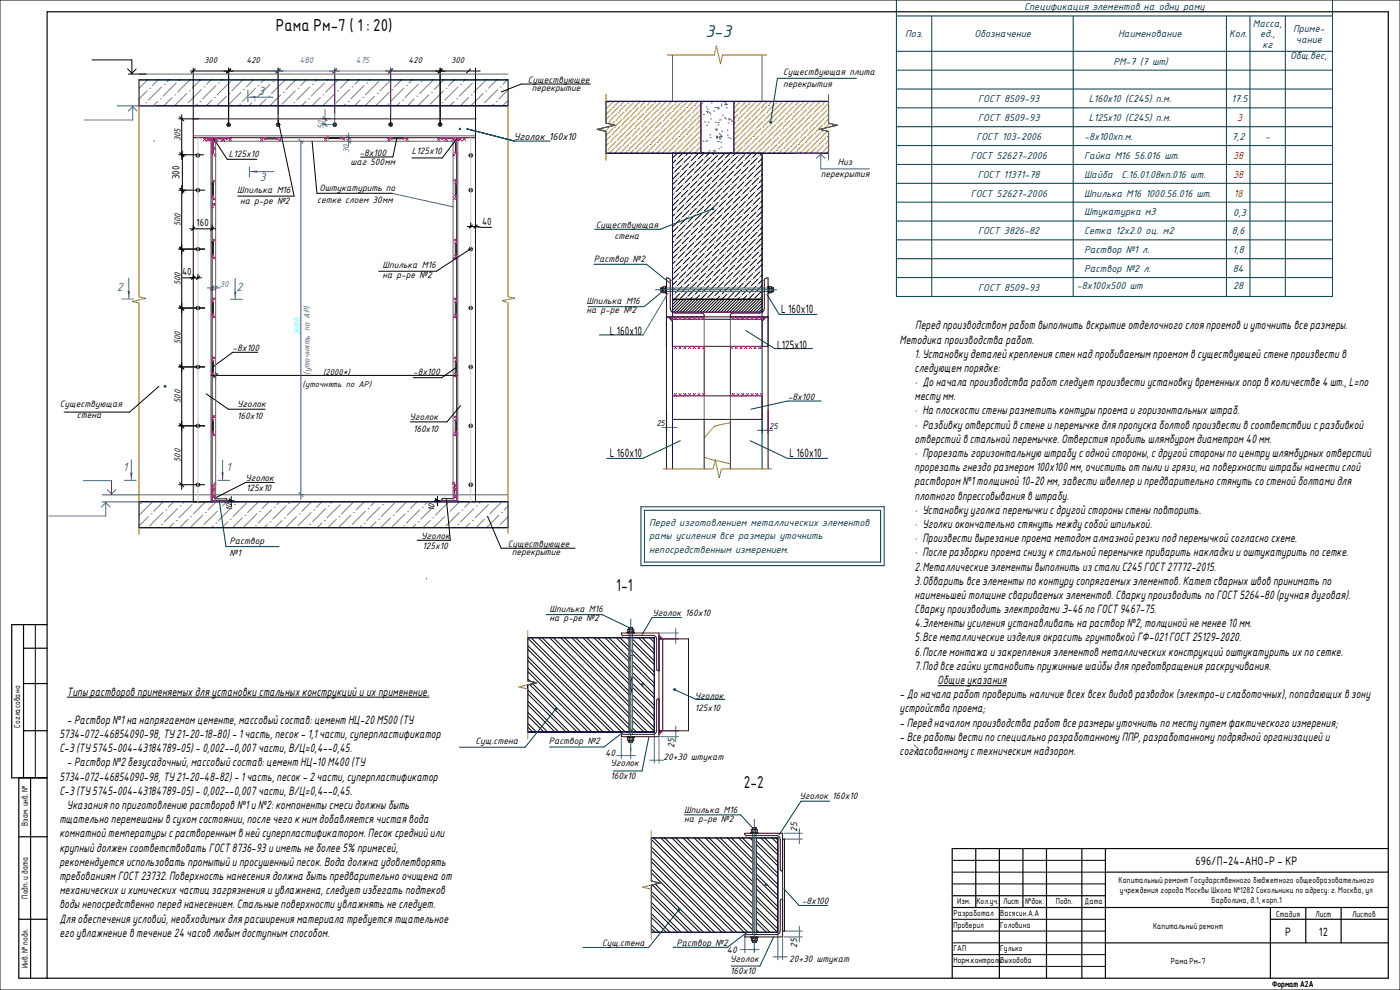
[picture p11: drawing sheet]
<svg xmlns="http://www.w3.org/2000/svg" width="594mm" height="420mm" viewBox="0 0 594 420" stroke-linecap="round" stroke-linejoin="round" font-family="sans-serif">
<defs><g id="words">
<text font-size="7.8" fill="#00394c" x="299.3" y="15.6">3-3</text>
<g font-size="7.1">
<text x="117" y="13.2">Рама Рм-7 ( 1 : 20)</text>
<text x="261.5" y="250.8">1-1</text>
<text x="315.7" y="334.3">2-2</text>
</g>
<g font-size="5.5" fill="#3f00ff">
<text x="109.5" y="40.2">3</text>
<text x="110.2" y="76.7">3</text>
<text x="49.6" y="123.3">2</text>
<text x="100.4" y="123.5">2</text>
<text x="52.1" y="200">1</text>
<text x="96" y="199.7">1</text>
</g>
<g font-size="4.9">
<text x="331.5" y="132.7">L 160x10</text>
<text x="258.8" y="142">L 160x10</text>
<text x="388.4" y="139.7">Передпроизводством работ выполнить вскрытие отделочного слояпроемов иуточнить все размеры.</text>
<text x="329.8" y="147.9">L125x10</text>
<text x="381.7" y="145.8">Методика производства работ.</text>
<text x="388.1" y="151.8">1. Установкудеталейкрепления стеннадпробиваемымпроемомв существующей стене произвести в</text>
<text x="388.1" y="157.8">следующемпорядке:</text>
<text x="388.1" y="163.8">· До начала производства работ следует произвести установкувременныхопор в количестве 4 шт., L=по</text>
<text x="388.1" y="169.8">местумм.</text>
<text x="388.1" y="175.9">· На плоскостистеныразметить контурыпроема игоризонтальных штраб.</text>
<text x="388.1" y="181.9">· Разбивкуотверстий в стене иперемычке дляпропуска болтов произвести в соответствии сразбивкой</text>
<text x="388.1" y="187.9">отверстий в стальнойперемычке. Отверстияпробить шлямбуромдиаметром40мм.</text>
<text x="258.8" y="193.8">L 160x10</text>
<text x="335" y="193.8">L 160x10</text>
<text x="388.1" y="193.9">· Прорезать горизонтальную штрабусоднойстороны, сдругойстороныпо центрушлямбурных отверстий</text>
<text x="388.1" y="199.9">прорезать гнездо размером100х100мм, очистить от пылиигрязи, на поверхности штрабынанестислой</text>
<text x="388.1" y="206">раствором№1толщиной 10-20мм, завестишвеллер ипредварительно стянуть со стенойболтамидля</text>
<text x="388.1" y="212">плотного впрессовывания в штрабу.</text>
<text x="388.1" y="218">· Установкууголка перемычкисдругойстороныстеныповторить.</text>
<text x="388.1" y="224">· Уголкиокончательно стянуть междусобойшпилькой.</text>
<text x="388.1" y="230">· Произвестивырезание проема методомалмазнойрезкиподперемычкой согласно схеме.</text>
<text x="388.1" y="236.1">· После разборкипроема снизукстальнойперемычке приварить накладкииоштукатурить по сетке.</text>
<text x="388.1" y="242.1">2.Металлические элементывыполнить из сталиС245ГОСТ27772-2015.</text>
<text x="388.1" y="248.1">3.Обварить все элементыпо контуру сопрягаемыхэлементов. Катет сварныхшвов принимать по</text>
<text x="388.1" y="254.1">наименьшей толщине свариваемыхэлементов. Сваркупроизводить по ГОСТ5264-80 (ручнаядуговая).</text>
<text x="388.1" y="260.1">Сваркупроизводить электродами Э-46 по ГОСТ9467-75.</text>
<text x="388.1" y="266.2">4.Элементыусиления устанавливать на раствор №2, толщиной не менее 10мм.</text>
<text x="388.1" y="272.2">5.Все металлические изделия окрасить грунтовкой ГФ-021ГОСТ25129-2020.</text>
<text x="388.1" y="278.2">6.После монтажа изакрепления элементов металлических конструкций оштукатурить ихпо сетке.</text>
<text x="388.1" y="284.2">7.Подвсе гайкиустановить пружинные шайбыдляпредотвращения раскручивания.</text>
<text x="397.9" y="290.2">Общие указания</text>
<text x="28.4" y="295.1">Типырастворов применяемыхдляустановкистальныхконструкций иихприменение.</text>
<text x="381.7" y="296.3">- До начала работ проверить наличие всехвсехвидов разводок (электро-ислаботочных), попадающих в зону</text>
<text x="381.7" y="302.3">устройства проема;</text>
<text x="28.4" y="307.2">- Раствор №1на напрягаемомцементе, массовыйсостав: цемент НЦ-20М500 (ТУ</text>
<text x="381.7" y="308.3">- Передначаломпроизводства работ все размерыуточнить по меступутемфактического измерения;</text>
<text x="25.2" y="313.2">5734-072-46854090-98, ТУ21-20-18-80) - 1часть, песок- 1,1части, суперпластификатор</text>
<text x="381.7" y="314.3">- Все работывестипо специально разработанному ППР, разработанному подрядной организациейи</text>
<text x="25.2" y="319.2">С-3 (ТУ5745-004-43184789-05) - 0,002--0,007части, В/Ц=0,4--0,45.</text>
<text x="381.7" y="320.3">согласованномустехническим надзором.</text>
<text x="28.4" y="325.2">- Раствор №2безусадочный, массовыйсостав: цемент НЦ-10М400 (ТУ</text>
<text x="25.2" y="331.2">5734-072-46854090-98, ТУ21-20-48-82) - 1часть, песок- 2части, суперпластификатор</text>
<text x="25.2" y="337.3">С-3 (ТУ5745-004-43184789-05) - 0,002--0,007части, В/Ц=0,4--0,45.</text>
<text x="28.4" y="343.3">Указанияпо приготовлению растворов №1и№2:компоненты смесидолжныбыть</text>
<text x="25.2" y="349.3">тщательно перемешаныв сухомсостоянии, после чего книмдобавляется чистаявода</text>
<text x="25.2" y="355.3">комнатнойтемпературысраствореннымв нейсуперпластификатором. Песоксреднийили</text>
<text x="25.2" y="361.3">крупныйдолженсоответствовать ГОСТ8736-93ииметь не более 5%примесей,</text>
<text x="25.2" y="367.4">рекомендуется использовать промытыйипросушенный песок. Вода должна удовлетворять</text>
<text x="507.3" y="367">696/П-24-АНО-Р - КР</text>
<text x="25.2" y="373.4">требованиям ГОСТ23732. Поверхность нанесениядолжна быть предварительно очищена от</text>
<text x="25.2" y="379.4">механических ихимических частиц загрязнения иувлажнена, следует избегать подтеков</text>
<text x="25.2" y="385.4">водынепосредственно переднанесением. Стальные поверхности увлажнять не следует.</text>
<text x="25.2" y="391.4">Дляобеспечения условий, необходимых длярасширения материала требуется тщательное</text>
<text x="25.2" y="397.5">его увлажнение в течение 24 часов любымдоступнымспособом.</text>
<text x="545.3" y="397">Р</text>
<text x="559.7" y="397">12</text>
</g>
<g font-size="4.6" fill="#00394c">
<text x="434.6" y="4.4">Спецификация элементов на одну раму</text>
<text x="531.7" y="11.4">Масса,</text>
<text x="384.1" y="15.9">Поз.</text>
<text x="413.4" y="15.9">Обозначение</text>
<text x="474.5" y="15.9">Наименование</text>
<text x="521.6" y="15.9">Кол.</text>
<text x="534.8" y="15.9">ед.,</text>
<text x="548.7" y="13.6">Приме-</text>
<text x="535.8" y="20.4">кг</text>
<text x="549.9" y="18.1">чание</text>
<text x="472.4" y="27.4">РМ-7 (7 шт)</text>
<text x="547.4" y="25.1">Общ.вес,</text>
<text x="415.1" y="43.4">ГОСТ 8509-93</text>
<text x="462" y="43.4">L160х10 (С245) п.м.</text>
<text x="522.6" y="43.4">17.5</text>
<text x="415.1" y="51.4">ГОСТ 8509-93</text>
<text x="462" y="51.4">L125х10 (С245) п.м.</text>
<text x="414.3" y="59.4">ГОСТ 103-2006</text>
<text x="460" y="59.4">-8х100хп.м.</text>
<text x="522.7" y="59.4">7,2</text>
<text x="536.8" y="59.4">-</text>
<text x="411.9" y="67.4">ГОСТ 52627-2006</text>
<text x="460" y="67.4">Гайка М16 56.016 шт.</text>
<text x="414.9" y="75.4">ГОСТ 11371-78</text>
<text x="460" y="75.4">Шайба</text>
<text x="475.9" y="75.4">С.16.01.08кп.016 шт.</text>
<text x="411.9" y="83.4">ГОСТ 52627-2006</text>
<text x="460" y="83.4">Шпилька М16 1000.56.016 шт.</text>
<text x="460" y="91.4">Штукатурка м3</text>
<text x="523.3" y="91.5">0,3</text>
<text x="415" y="99.4">ГОСТ 3826-82</text>
<text x="460" y="99.4">Сетка 12х2.0 оц. м2</text>
<text x="522.7" y="99.4">8,6</text>
<text x="460" y="107.4">Раствор №1 л.</text>
<text x="523" y="107.4">1,8</text>
<text x="460" y="115.4">Раствор №2 л.</text>
<text x="523.1" y="115.4">84</text>
<text x="415.1" y="123.5">ГОСТ 8509-93</text>
<text x="457" y="122.7">-8х100х500 шт</text>
<text x="523.3" y="122.7">28</text>
<text x="275.5" y="223.2">Перед изготовлением металлических элементов</text>
<text x="275.5" y="228.9">рамы усиления все размеры уточнить</text>
<text x="275.5" y="234.5">непосредственным измерением.</text>
</g>
<g font-size="4.6" fill="#f00">
<text x="524.9" y="51.4">3</text>
<text x="523.3" y="67.4">38</text>
<text x="523.3" y="75.4">38</text>
<text x="523.5" y="83.4">18</text>
</g>
<text font-size="4.6" x="218" y="59.2">Уголок 160х10</text>
<g font-size="4.2">
<text x="224" y="35.1">Существующее</text>
<text x="332.3" y="31.8">Существующая плита</text>
<text x="225.7" y="38.6">перекрытие</text>
<text x="332.3" y="37">перекрытия</text>
<text x="174.8" y="65.5">L125х10</text>
<text x="97.1" y="66.5">L125х10</text>
<text x="148.7" y="70.1">шаг 500мм</text>
<text x="152.6" y="66">-8х100</text>
<text x="355.6" y="69.9">Низ</text>
<text x="76.2" y="76" transform="rotate(-90 76.2 76)">300</text>
<text x="348.3" y="75.1">перекрытия</text>
<text x="100.7" y="81.8">Шпилька М16</text>
<text x="135.5" y="81">Оштукатурить по</text>
<text x="101.9" y="86.7">на р-ре №2</text>
<text x="134.6" y="86.1">сетке слоем 30мм</text>
<text x="83.4" y="95.9">160</text>
<text x="204.5" y="95.3">40</text>
<text x="252.8" y="96.6">Существующая</text>
<text x="260.8" y="101.3">стена</text>
<text x="162.2" y="113.9">Шпилька М16</text>
<text x="251.9" y="111">Раствор №2</text>
<text x="77.3" y="116.7">40</text>
<text x="162.2" y="118.2">на р-ре №2</text>
<text x="248.9" y="129">Шпилька М16</text>
<text x="248.9" y="132.7">на р-ре №2</text>
<text x="98.7" y="148.9">-8х100</text>
<text x="175.3" y="159">-8х100</text>
<text x="25.4" y="172.6">Существующая</text>
<text x="100.6" y="172.7">Уголок</text>
<text x="334.3" y="169.7">-8х100</text>
<text x="32.6" y="177.3">стена</text>
<text x="100.6" y="177.9">160х10</text>
<text x="173.8" y="178.1">Уголок</text>
<text x="175.3" y="183.3">160х10</text>
<text x="104.1" y="204">Уголок</text>
<text x="104.4" y="208.2">125х10</text>
<text x="97.4" y="230.7">Раствор</text>
<text x="178.7" y="228.5">Уголок</text>
<text x="179.2" y="232.8">125х10</text>
<text x="215.5" y="232">Существующее</text>
<text x="97.4" y="235.9">№1</text>
<text x="217.1" y="235.5">перекрытие</text>
<text x="233.1" y="259.7">Шпилька М16</text>
<text x="233.1" y="263.4">на р-ре №2</text>
<text x="276.9" y="261.3">Уголок 160х10</text>
<text x="294.8" y="296.5">Уголок</text>
<text x="294.8" y="301.8">125х10</text>
<text x="201.7" y="315.6">Сущ.стена</text>
<text x="232.8" y="315.6">Раствор №2</text>
<text x="286.2" y="317.4" transform="rotate(-90 286.2 317.4)">25</text>
<text x="256.8" y="320.8">40</text>
<text x="281.6" y="322.3">20+30 штукат</text>
<text x="259" y="325.1">Уголок</text>
<text x="259" y="330.4">160х10</text>
<text x="339.2" y="339">Уголок 160х10</text>
<text x="290.3" y="345.1">Шпилька М16</text>
<text x="290.3" y="348.8">на р-ре №2</text>
<text x="338.2" y="352.9" transform="rotate(-90 338.2 352.9)">25</text>
<text x="340.2" y="383.6">-8x100</text>
<text x="255.5" y="401.5">Сущ.стена</text>
<text x="287" y="401.5">Раствор №2</text>
<text x="308.4" y="404.2">40</text>
<text x="338.2" y="402.1" transform="rotate(-90 338.2 402.1)">25</text>
<text x="309.9" y="408.2">Уголок</text>
<text x="309.9" y="413.5">160х10</text>
<text x="334.8" y="408.2">20+30 штукат</text>
</g>
<g font-size="3.9">
<text x="86.7" y="26.6">300</text>
<text x="104.6" y="26.6">420</text>
<text x="173.3" y="26.6">420</text>
<text x="191.4" y="26.6">300</text>
<text x="76.6" y="59.9" transform="rotate(-90 76.6 59.9)">305</text>
<text x="76.6" y="96" transform="rotate(-90 76.6 96)">500</text>
<text x="76.6" y="121" transform="rotate(-90 76.6 121)">500</text>
<text x="76.6" y="146" transform="rotate(-90 76.6 146)">500</text>
<text x="137.1" y="159.1">(2000*)</text>
<text x="128.4" y="164">(уточнять по АР)</text>
<text x="76.6" y="171" transform="rotate(-90 76.6 171)">500</text>
<text x="278.5" y="180.7">25</text>
<text x="326.4" y="182.1">25</text>
<text x="76.6" y="196" transform="rotate(-90 76.6 196)">500</text>
<text x="98.5" y="216.9" transform="rotate(-90 98.5 216.9)">10</text>
<text x="184.3" y="216.8" transform="rotate(-90 184.3 216.8)">10</text>
</g>
<g font-size="3.9" fill="#3f00ff">
<text x="127.1" y="26.6">480</text>
<text x="151" y="26.6">475</text>
<text x="137.4" y="54.8" transform="rotate(-90 137.4 54.8)">50</text>
<text x="148.1" y="65.1" transform="rotate(-90 148.1 65.1)">30</text>
<text x="93.3" y="121.7">30</text>
<text x="131.5" y="159" transform="rotate(-90 131.5 159)">(уточнять по АР)</text>
</g>
<text font-size="3.9" fill="#0ff" x="127.3" y="142.2" transform="rotate(-90 127.3 142.2)">3000</text>
<g font-size="3.5">
<text x="8.6" y="308.7" transform="rotate(-90 8.6 308.7)">Согласовано</text>
<text x="11.8" y="350.5" transform="rotate(-90 11.8 350.5)">Взам. инв. №</text>
<text x="474.6" y="374.7">Капитальный ремонт Государственного бюджетного общеобразовательного</text>
<text x="11.8" y="381.3" transform="rotate(-90 11.8 381.3)">Подп. и дата</text>
<text x="406.2" y="383.7">Изм.</text>
<text x="414.3" y="383.7">Кол.уч.</text>
<text x="425.6" y="383.7">Лист</text>
<text x="434.9" y="383.5">№док.</text>
<text x="448" y="383.7">Подп.</text>
<text x="460.2" y="383.7">Дата</text>
<text x="475.2" y="378.9">учреждения города Москвы Школа №1282 Сокольники по адресу: г. Москва, ул</text>
<text x="514.1" y="383.1">Барболина, д.1, корп.1</text>
<text x="404.6" y="388.7">Разработал</text>
<text x="424.4" y="388.7">Васясин.А.А</text>
<text x="541.5" y="389.1">Стадия</text>
<text x="558.2" y="389.1">Лист</text>
<text x="573.8" y="389.1">Листов</text>
<text x="404.6" y="393.7">Проверил</text>
<text x="424.4" y="393.7">Головина</text>
<text x="489.3" y="394.1">Капитальный ремонт</text>
<text x="404.6" y="403.7">ГАП</text>
<text x="424.4" y="403.7">Гулько</text>
<text x="11.8" y="410.8" transform="rotate(-90 11.8 410.8)">Инв. № подл.</text>
<text x="404.6" y="408.7">Норм.контрольВыходова</text>
<text x="496.8" y="409">Рама Рм-7</text>
<text x="539.8" y="418.7">Формат А2А</text>
</g>
</g></defs>
<g fill="#ff007f">
<path d="M90 205.5l.7 .7h-.7z"/>
<path d="M193.8 205.4v.7h-.7z"/>
<path d="M90 108.2h.7l-.7 .7z"/>
<path d="M90 127.5l.7 .7h-.7z"/>
<path d="M90 133.2h.7l-.7 .7z"/>
<path d="M90 152.5l.7 .7h-.7z"/>
<path d="M90 158.2h.7l-.7 .7z"/>
<path d="M90 64.7h.7l-.7 .7z"/>
<path d="M96.3 58.4h.6l-.6 .7z"/>
<path d="M193.1 64.6h.7v.7z"/>
<path d="M186.8 58.3h.7v.7z"/>
<path d="M111.8 58.4h.7v.7z"/>
<path d="M117.5 58.4h.7l-.7 .7z"/>
<path d="M171.3 58.3h.6l-.6 .7z"/>
<path d="M165.6 58.3h.7v.7z"/>
</g>
<g fill="#fff">
<path d="M59 212.9h156.6v11h-156.6z"/>
<path d="M59 33.9v11h156.6v-11zM105.5 41.2l3-.5v1z"/>
</g>
<g fill="#ff007f">
<path d="M144.4 58.2h.7l-.7 .7z"/>
<path d="M138.7 58.2h.7v.7z"/>
<path d="M90 177.5l.7 .7h-.7z"/>
<path d="M90 183.2h.7l-.7 .7z"/>
<path d="M193.8 177.7v.6h-.7z"/>
<path d="M193.1 183.4h.7v.6z"/>
</g>
<g fill="#3f00ff">
<path d="M54.2 123.5h1l-.5 3z"/>
<path d="M99.3 123.6h1l-.5 3z"/>
<path d="M55.2 200.5h1l-.5 3z"/>
<path d="M93.9 200.5h1l-.5 3z"/>
<path d="M105.5 41.2l3-.5v1z"/>
<path d="M106.2 72.8l3-.5v1z"/>
</g>
<g fill="#ff007f">
<path d="M279.6 269.5l1.6 1.6h-1.6z"/>
<path d="M279.6 310.1h1.6l-1.6 1.5z"/>
</g>
<g fill="#fff">
<path d="M266.9 270.6h1.4v16.4l-.7 3.6 .7 3.6v16.4h-1.4z"/>
<path d="M223.9 270.6v18.2l3.8 .9-3.8 .9v20h43v-40zM268.3 270.6v40h9.3v-40z"/>
<path d="M276.4 355.6v18.2l3.7 .9-3.7 .9v20h43.1v-40zM321 355.6v40h9.1v-40z"/>
</g>
<g fill="#ff007f">
<path d="M90 102.5l.7 .7h-.7z"/>
<path d="M90 83.2h.7l-.7 .7z"/>
<path d="M90 77.5l.7 .7h-.7z"/>
<path d="M193.1 153.3l.7-.6v.6z"/>
<path d="M193.1 158.3h.7v.7z"/>
<path d="M193.1 128.3l.7-.7v.7z"/>
<path d="M193.1 133.3h.7v.7z"/>
<path d="M193.8 102.6v.7h-.7z"/>
<path d="M193.1 108.3h.7v.7z"/>
<path d="M193.1 78l.7-.7v.7z"/>
<path d="M193.1 83h.7v.7z"/>
</g>
<g fill="#fff">
<path d="M297.4 43h14v22h-14z"/>
<path d="M285.4 127h38v5.5h-38z"/>
<path d="M311.4 43v22h40.2v-9.2l-3.8-.9 7.5-1.8-3.7-.8v-9.3zM257.1 43v9.3l3.8 .8-7.5 1.8 3.7 .9v9.2h40.3v-22z"/>
</g>
<g fill="#3f00ff">
<path d="M283.5 134.5h1.8v1.8z"/>
<path d="M323.4 134.5h1.8l-1.8 1.8z"/>
</g>
<g fill="none" stroke="#808080" stroke-width=".42">
<path d="M62.4 38.6l-3.4 3.4M62.6 33.9l-3.6 3.6M63.5 37.4h.1M67.1 33.9l-2.4 2.4M68.6 36.9l-5.6 5.6M69.7 35.8h.1M71.6 33.9l-.8 .7M74.8 35.2l-5.6 5.6M75.9 34.1h.1M79.3 39.7l-5.2 5.2M80.4 38.6h.1M80.6 33.9l-5.3 5.2"/>
<path d="M85.1 33.9l-3.6 3.5M85.4 38l-5.6 5.6M86.6 36.9h.1M89.6 33.9l-1.9 1.9M91.6 36.3l-5.6 5.6M92.7 35.2h.1M94.1 33.9l-.2 .2M97.2 39.7h.1M97.8 34.6l-5.6 5.7M102.3 39.1l-5.6 5.6M103 33.9l-4.7 4.7M103.4 38h.1"/>
<path d="M107.5 33.9l-3 3M108.4 37.4l-5.6 5.7M109.6 36.3h.1M112 33.9l-1.3 1.3M114.6 35.8l-5.6 5.6M115.7 34.6h.1M120.2 39.1h.1M120.8 34.1l-5.6 5.6M125.3 38.6l-5.6 5.6M125.5 33.9l-4.1 4.1M126.4 37.4h.1M130 33.9l-2.5 2.4"/>
<path d="M131.5 36.9l-5.6 5.6M132.6 35.8h.1M134.5 33.9l-.8 .7M137.6 35.2l-5.6 5.6M138.8 34.1h.1M142.1 39.7l-5.2 5.2M143.3 38.6h.1M143.5 33.9l-5.3 5.2M147.9 33.9l-3.5 3.5M148.3 38l-5.6 5.6M149.4 36.9h.1M152.4 33.9l-1.8 1.9"/>
<path d="M154.5 36.3l-5.6 5.6M155.6 35.2h.1M156.9 33.9l-.2 .2M160.1 39.7h.1M160.7 34.6l-5.7 5.7M165.1 39.1l-5.6 5.6M165.9 33.9l-4.7 4.7M166.3 38h.1M170.4 33.9l-3 3M171.3 37.4l-5.6 5.7M172.4 36.3h.1M174.9 33.9l-1.3 1.3"/>
<path d="M177.5 35.8l-5.6 5.6M178.6 34.6h.1M183.1 39.1h.1M183.7 34.1l-5.6 5.6M188.2 38.6l-5.7 5.6M188.4 33.9l-4.2 4.1M189.3 37.4h.1M192.9 33.9l-2.5 2.4M194.3 36.9l-5.6 5.6M195.5 35.8h.1M197.3 33.9l-.7 .7M200.5 35.2l-5.6 5.6"/>
<path d="M201.6 34.1h.1M205 39.7l-5.2 5.2M206.1 38.6h.1M206.3 33.9l-5.2 5.2M210.8 33.9l-3.6 3.5M211.2 38l-5.6 5.6M212.3 36.9h.1M215.3 33.9l-1.9 1.9M215.6 38.1l-3.9 3.8M60.7 44.7l-.1 .2M61.9 43.6h.1M66.9 43.1l-1.8 1.8"/>
<path d="M68 41.9h.1M73.1 41.4l-3.5 3.5M74.2 40.3h.1M78.7 44.7h.1M83.7 44.2l-.6 .7M84.9 43.1h.1M89.9 42.5l-2.4 2.4M91 41.4h.1M96.1 40.8l-4.1 4.1M101.7 44.2h.1M106.8 43.6l-1.3 1.3M107.9 42.5h.1"/>
<path d="M112.9 41.9l-2.9 3M114.1 40.8h.1M119.1 40.3l-4.6 4.6M123.6 44.7l-.1 .2M124.7 43.6h.1M129.8 43.1l-1.8 1.8M130.9 41.9h.1M136 41.4l-3.5 3.5M137.1 40.3h.1M141.6 44.7h.1M146.6 44.2l-.7 .7M147.7 43.1h.1"/>
<path d="M152.8 42.5l-2.4 2.4M153.9 41.4h.1M159 40.8l-4.1 4.1M164.6 44.2h.1M169.6 43.6l-1.2 1.3M170.8 42.5h.1M175.8 41.9l-2.9 3M176.9 40.8h.1M182 40.3l-4.6 4.6M186.5 44.7l-.2 .2M187.6 43.6h.1M192.7 43.1l-1.9 1.8"/>
<path d="M193.8 41.9h.1M198.8 41.4l-3.5 3.5M200 40.3h.1M204.4 44.7h.1M209.5 44.2l-.7 .7M210.6 43.1h.1M215.6 42.6l-2.3 2.3M59.6 213.6h.1M63 219.2l-4 4M64.1 218.1h.1M64.7 213l-5.7 5.6M69.2 217.5l-5.7 5.6"/>
<path d="M69.3 212.9l-4.1 4M70.3 216.4h.1M73.8 212.9l-2.4 2.3M75.3 215.8l-5.6 5.6M76.5 214.7h.1M78.3 212.9l-.7 .7M80.9 219.2h.1M81.5 214.1l-5.6 5.6M82.6 213h.1M86 218.6l-5.3 5.3M87.1 217.5h.1M87.3 212.9l-5.2 5.2"/>
<path d="M91.8 212.9l-3.6 3.5M92.2 216.9l-5.6 5.6M93.3 215.8h.1M96.2 212.9l-1.8 1.8M98.3 215.2l-5.6 5.7M99.5 214.1h.1M100.7 212.9l-.1 .1M102.8 219.7l-4.1 4.2M104 218.6h.1M104.5 213.6l-5.6 5.6M109 218.1l-5.6 5.6M109.7 212.9l-4.6 4.6"/>
<path d="M110.1 216.9h.1M114.2 212.9l-2.9 2.9M115.2 216.4l-5.6 5.6M116.3 215.2h.1M118.7 212.9l-1.3 1.2M120.8 219.7h.1M121.4 214.7l-5.7 5.6M122.5 213.6h.1M125.9 219.2l-4.7 4.7M127 218.1h.1M127.5 213l-5.6 5.6M132 217.5l-5.6 5.6"/>
<path d="M132.2 212.9l-4.1 4M133.1 216.4h.1M136.7 212.9l-2.4 2.3M138.2 215.8l-5.6 5.6M139.3 214.7h.1M141.2 212.9l-.8 .7M143.8 219.2h.1M144.4 214.1l-5.6 5.6M145.5 213h.1M148.9 218.6l-5.3 5.3M150 217.5h.1M150.1 212.9l-5.2 5.2"/>
<path d="M154.6 212.9l-3.5 3.5M155 216.9l-5.6 5.6M156.2 215.8h.1M159.1 212.9l-1.8 1.8M161.2 215.2l-5.6 5.7M162.3 214.1h.1M163.6 212.9l-.1 .1M165.7 219.7l-4.1 4.2M166.8 218.6h.1M167.4 213.6l-5.6 5.6M171.9 218.1l-5.6 5.6M172.6 212.9l-4.6 4.6"/>
<path d="M173 216.9h.1M177.1 212.9l-3 2.9M178.1 216.4l-5.7 5.6M179.2 215.2h.1M181.6 212.9l-1.3 1.2M183.7 219.7h.1M184.2 214.7l-5.6 5.6M185.4 213.6h.1M188.7 219.2l-4.7 4.7M189.8 218.1h.1M190.4 213l-5.6 5.6M194.9 217.5l-5.6 5.6"/>
<path d="M195 212.9l-4 4M196 216.4h.1M199.5 212.9l-2.4 2.3M201.1 215.8l-5.6 5.6M202.2 214.7h.1M204 212.9l-.7 .7M206.7 219.2h.1M207.2 214.1l-5.6 5.6M208.4 213h.1M211.7 218.6l-5.2 5.3M212.9 217.5h.1M213 212.9l-5.2 5.2"/>
<path d="M215.6 214.8l-1.6 1.6M215.6 219.3l-3.3 3.2M67.5 223.7l-.2 .2M68.6 222.5h.1M73.6 222l-1.8 1.9M74.8 220.9h.1M79.8 220.3l-3.5 3.6M85.4 223.7h.1M90.5 223.1l-.8 .8M91.6 222h.1M96.7 221.4l-2.5 2.5M97.8 220.3h.1"/>
<path d="M108.4 223.1h.1M113.5 222.5l-1.3 1.4M114.6 221.4h.1M119.7 220.9l-3 3M130.3 223.7l-.2 .2M131.5 222.5h.1M136.5 222l-1.9 1.9M137.6 220.9h.1M142.7 220.3l-3.6 3.6M148.3 223.7h.1M153.4 223.1l-.8 .8M154.5 222h.1"/>
<path d="M159.5 221.4l-2.4 2.5M160.7 220.3h.1M171.3 223.1h.1M176.4 222.5l-1.3 1.4M177.5 221.4h.1M182.5 220.9l-3 3M193.2 223.7l-.2 .2M194.3 222.5h.1M199.4 222l-1.9 1.9M200.5 220.9h.1M205.6 220.3l-3.6 3.6M211.2 223.7h.1"/>
<path d="M215.6 223.8l-.1 .1"/>
</g>
<g fill="none" stroke="#3f00ff" stroke-width=".42">
<path d="M105.2 38.2v5M116 30.1h51.8M118 28.9v19.4M118.9 29.2l-1.8 1.8M142 28.9v23.5M142.9 29.2l-1.8 1.8M165.8 28.9v19.8M166.6 29.2l-1.7 1.8M49.8 44.9h16.2M54.5 47.1l1.8-1.8 1.8 1.8M56.3 44.9v6h-20.6M105.5 41.2h10.3"/>
<path d="M126.8 59l1.7 1.8M127.6 59.9v152M128.1 59.9h.8M136.7 52.9h3.8M136.7 50.4h3.5M137 52l1.8 1.8M137 49.5l1.8 1.8M137.9 46.4v6.5M147 57.5l1.8 1.8M147 59l1.8 1.8M147.9 56.4v5.5M148.5 58.4h.7"/>
<path d="M148.5 59.9h.7M297.4 43v22M297.8 43.8h.1M298.3 59.9h.1M298.5 48.6h.1M298.9 51.7h.1M299.5 59.9h.1M299.7 45.4h.1M299.8 47.3l.7 .2M299.8 53.1h.1M299.9 59.8h.1M300.1 46.3h.1"/>
<path d="M300.5 51.8h.1M300.6 47.3l-.4 .7M301.2 47.7l.3 .9M301.2 57.2h.1M301.4 58.4h.1M301.5 50.4h.1M301.8 43.7h.1M302.9 47.1h.1M303.3 45.6h.1M303.5 51.9h.1M303.9 57.9l.7 .3M303.9 45.6h.1"/>
<path d="M303.9 55.1h.1M304.2 57.5l-.2 1.1M304.3 54.5l-.1 .8-.7-.6M304.3 45.6l.7 .6M304.6 53h.1M304.7 52h.1M304.7 58l-.4 .6M305.1 45.4l-.1 .8M305.2 56.6l1 1M305.3 59.9l-.8 .2M305.3 58.3l.3 .9M305.6 58.5h.1"/>
<path d="M306 50.8l-.7 .2M306.2 55.7h.1M306.3 44l-.2 1.1M306.5 48.9h.1M306.5 57.9l-1.2 .1M307.3 43.1l1 1M307.4 50h.1M307.9 50.4h.1M308.1 45.7h.1M308.5 55.3h.1M308.6 44.3l-1.2 .2M308.7 57.4h.1"/>
<path d="M308.9 58.4h.1M308.9 52.1h.1M309 50.4l.8 .2M309.8 58.7h.1M309.8 50.4l-.4 .6M310.4 50.8l.3 .8M311.4 43v22M105.8 70.8v4.4M106.2 72.8h10M298.1 64.8h.1M300.6 64.6h.1M300.9 64h.1"/>
<path d="M302.3 65h.1M303.5 63.7l-.1 .7-.7-.6M305 63.1h.1M305.9 60.4h.1M305.9 62.4h.1M309.9 64.8h.1M336.9 65h12.9M346.5 67.2l1.8-1.8 1.8 1.8M348.3 65v6.7h20.6M166.3 82l26 5.8M54.7 118v8.5M99.8 118.1v8.5"/>
<path d="M284.4 119h1M323.4 119h.9M51.7 126.9h5M88 122.2h5.5M90 121.6v1.8M90.9 121.3l-1.8 1.7M91.5 121.6v1.8M92.4 121.3l-1.8 1.7M97.8 127h5M283.4 124.4l-10.5 17.7M283.5 134.5h1.8v1.8zM285.3 132.5h38.1"/>
<path d="M323.4 134.5h1.8l-1.8 1.8zM282.9 174.1v8.5M285.4 178.6v4M323.4 178.6v5.3M325.9 174.1v9.8M55.7 195.1v8.4M94.4 195.4v8.1M280.9 181.4h6.5M321.4 182.6h6.5M35.3 204h12v6M43.1 215.1l1.8-1.8 1.8 1.8M43.4 210h15.6"/>
<path d="M43.4 213h15.6M44.9 213v6h-24.1M45.5 207.8l1.8 1.8 1.9-1.8M52.7 203.8h5M90 212.5h6.3v.5h-6.3zM92.4 203.8h5M126.8 209l1.7 1.7M128.1 209.9h.8M187.5 212.4h6.3v.5h-6.3zM264.2 269.6v1M266.9 279.4l.6 .6M266.9 279.3l.7-.1-.1 .8"/>
<path d="M267.2 271.8h.1M267.4 275.9h.1M267.7 278.1h.1M267.7 276.3h.1M268.2 275.5h.1M280.3 271.1h7.7M280.3 268.6h7.7M286.7 266.6v6.5M267.1 298.2h.1M267.2 282.8h.1M267.3 294.4h.1M267.9 299h.1"/>
<path d="M268.2 296.9l.1 .2M263.6 313.2v8.7M264.2 310.6v1M267.5 309.7l.5 .1-.2 .5zM267.6 317.4v4.5M267.8 303.8h.1M268.3 307.2h.1M277.6 311.2v12.6M279.6 313.2v10.6M280.3 310.1h7.7M280.3 312.6h7.7M286.7 308.1v6.5"/>
<path d="M387.9 318.6l1.8 1.8M387.9 316.1l1.8 1.8M261.6 320.6h8M275.6 322.6h6M316.6 354.6v1M332.7 356.1h7.7M332.7 353.6h7.7M339.2 351.6v6.5M316.1 397.7v6.5M316.6 395.6v1M330.1 396.2v11M332.1 398.2v9"/>
<path d="M332.7 395.1h7.7M332.7 397.6h7.7M339.2 393.1v6.5M314.1 402.9h8M320.1 402.3v1.9M328.1 406h6"/>
</g>
<g fill="none" stroke="#000" stroke-width=".42">
<path d="M0 0h594.1v420.1h-594.1zM39 25.4h17v6M54.1 29.3l1.9 1.8 1.8-1.8M54.5 31.4h7.5M59 33.9h156.6v11h-156.6zM80.8 30.1h39.2M82 28.9v21.9M82.9 29.2l-1.8 1.8M97 28.9v24.4M97.9 29.2l-1.8 1.8M118 28.9v23.5M118.9 29.2l-1.8 1.8"/>
<path d="M163.8 30.1h40M165.8 28.9v24.3M166.6 29.2l-1.7 1.8M186.8 28.9v24M187.6 29.2l-1.7 1.8M199.6 29.2l-1.7 1.8M201.8 28.9v21.8M250.5 35.7h-29.3l-8.5 3.3M75.9 50.4h8.5M76.2 49.5l1.8 1.8M77.1 48.7v19M90.6 58.7l5.8 8.9h12.6"/>
<path d="M96.3 58.4h.6l-.6 .7zM111.8 58.4h.7v.7zM117.5 58.4h.7l-.7 .7zM118 50.9l6.8 32.3h-24M132.4 59.9l2.1 22.1h31.8M138.7 58.2h.7v.7zM144.4 58.2h.7l-.7 .7zM165.6 58.3h.7v.7zM168.4 58.5l-1.7 8.1-13.7 .1M171.3 58.3h.6l-.6 .7zM186.8 58.3h.7v.7zM193.8 58.9l-6.1 8.1h-12.9"/>
<path d="M257.1 43h94.5v9.3l3.7 .8-7.5 1.8 3.8 .9v9.2h-94.5v-9.2l-3.7-.9 7.5-1.8-3.8-.8zM297.4 43v22M311.4 43v22M75.9 65.7h10.5M76.2 79.8l1.8 1.8M76.2 64.8l1.8 1.8M76.7 80l1.4 1.4M76.7 65l1.4 1.4M77.1 78.7v129M77.4 64.2v18M90 64.7h.7l-.7 .7zM90 77.5l.7 .7h-.7z"/>
<path d="M193.1 64.6h.7v.7zM193.8 77.3v.7h-.7zM285.4 65v67.5h38v-67.5l-.9 .9M285.7 73.5h.1M286 71l-.6 .6M286.5 79.4l-1.1 1.2M286.6 70.4h-.1M286.8 67.9l-1.4 1.4M287.1 78.8h.1M287.4 76.3l-2 2M287.4 67.3h.1M287.4 65l-2 2.1"/>
<path d="M288 75.7h-.1M288.2 73.2l-2.8 2.8M288.8 72.6v.1M289.1 70.1l-2.8 2.8M289.6 78.6l-2.8 2.8M289.6 69.6h.1M289.7 65l-1.8 1.8M289.9 67l-2.8 2.9M290.2 78h.1M290.5 75.5l-2.8 2.8M290.5 66.5h.1M291.1 74.9h-.1"/>
<path d="M291.3 72.4l-2.8 2.8M291.9 71.8h.1M291.9 65l-.9 .9M292.1 69.3l-2.8 2.8M292.7 77.7l-2.8 2.8M292.7 68.7h.1M293 66.2l-2.8 2.8M293.3 77.1v.1M293.6 74.6l-2.9 2.8M293.6 65.6h.1M294.1 74v.1M294.2 65l-.1 .1"/>
<path d="M294.4 71.5l-2.8 2.8M295 80l-2.9 2.8M295 71h.1M295.2 68.5l-2.8 2.8M295.5 79.4h.1M295.8 76.9l-2.8 2.8M295.8 67.9h.1M296.1 65.4l-2.8 2.8M296.4 76.3h.1M296.6 73.8l-2.8 2.8M297.2 73.2h.1M297.5 70.7l-2.8 2.8"/>
<path d="M298 79.1l-2.8 2.8M298.1 70.1h-.1M298.3 67.6l-2.8 2.8M298.6 78.5v.1M298.7 65l-2.3 2.3M298.9 76l-2.8 2.8M298.9 67h.1M299.5 75.4l-.1 .1M299.7 72.9l-2.8 2.8M300.3 72.4h.1M300.6 69.9l-2.8 2.8M300.9 65l-1.5 1.5"/>
<path d="M301.1 78.3l-2.8 2.8M301.2 69.3h-.1M301.4 66.8l-2.8 2.8M301.7 77.7h.1M302 75.2l-2.8 2.8M302 66.2h.1M302.6 74.6h-.1M302.8 72.1l-2.8 2.8M303.2 65l-.7 .6M303.4 71.5h.1M303.7 69l-2.8 2.8M304 79.9l-.1 .1"/>
<path d="M304.2 77.4l-2.8 2.8M304.2 68.4v.1M304.5 65.9l-2.8 2.8M304.8 76.8v.1M305.1 74.3l-2.8 2.9M305.1 65.3v.1M305.6 73.8h.1M305.9 71.3l-2.8 2.8M306.5 79.7l-2.8 2.8M306.5 70.7h.1M306.7 68.2l-2.8 2.8M307 79.1h.1"/>
<path d="M307.3 76.6l-2.8 2.8M307.3 67.6h.1M307.6 65.1l-2.8 2.8M307.9 76h.1M308.1 73.5l-2.8 2.8M308.7 72.9h.1M309 70.4l-2.8 2.8M309.6 78.8l-2.9 2.8M309.6 69.8v.1M309.8 67.3l-2.8 2.8M309.9 65l-2 2M310.1 78.3h.1"/>
<path d="M310.4 75.7l-2.8 2.9M310.4 66.7v.1M311 75.2h.1M311.2 72.7l-2.8 2.8M311.8 72.1h.1M312.1 69.6l-2.8 2.8M312.1 65l-1.1 1.2M312.6 78l-2.8 2.8M312.7 69h-.1M312.9 66.5l-2.8 2.8M313.2 77.4h.1M313.5 74.9l-2.8 2.8"/>
<path d="M313.5 65.9h.1M314.1 74.3h-.1M314.3 71.8l-2.8 2.8M314.4 65l-.4 .4M314.9 71.2v.1M315.2 68.7l-2.8 2.8M315.5 79.7h-.1M315.7 77.2l-2.8 2.8M315.8 68.1l-.1 .1M316 65.6l-2.8 2.9M316.3 76.6h.1M316.6 74.1l-2.8 2.8"/>
<path d="M316.6 65.1h.1M317.2 73.5h-.1M317.4 71l-2.8 2.8M318 79.4l-2.8 2.8M318 70.4h.1M318.3 67.9l-2.9 2.8M318.6 78.8h-.1M318.8 76.3l-2.8 2.8M318.8 67.3h.1M318.9 65l-2.6 2.6M319.4 75.7h.1M319.7 73.2l-2.9 2.8"/>
<path d="M320.2 72.6v.1M320.5 70.1l-2.8 2.8M321.1 78.6l-2.8 2.8M321.1 69.6h.1M321.1 65l-1.7 1.8M321.3 67l-2.8 2.9M321.6 78h.1M321.9 75.5l-2.8 2.8M321.9 66.5h.1M322.5 74.9h.1M322.7 72.4l-2.8 2.8M323.3 71.8h.1"/>
<path d="M323.4 67.3l-1.8 1.7M323.4 69.5l-2.6 2.6M323.4 74l-.4 .3M323.4 76.2l-1.2 1.2M323.4 78.5l-2.1 2M75.9 80.7h11M80.5 97.1h11M82 95.6v2M82.7 96.4l-1.4 1.4M90 83.2h.7l-.7 .7zM90 95.6v2M90.7 96.4l-1.4 1.4"/>
<path d="M193.1 83h.7v.7zM198.3 96.1h5M199.8 94.6v2M200.5 95.4l-1.4 1.4M200.8 96.1l7.8 .4M201.8 94.6v2M202.5 95.4l-1.4 1.4M285.4 94h.1M285.4 85h.1M285.7 82.5l-.3 .3M286 93.4h.1M286.3 90.9l-.9 .9"/>
<path d="M286.3 81.9h.1M286.8 99.3l-1.4 1.5M286.8 90.3h.1M287.1 87.8l-1.7 1.8M287.4 98.7v.1M287.7 96.2l-2.3 2.3M287.7 87.2v.1M287.9 84.7l-2.5 2.6M288.2 95.7h.1M288.5 93.2l-2.8 2.8M288.5 84.1v.1M288.8 81.6l-2.8 2.8"/>
<path d="M289.1 92.6h.1M289.3 90.1l-2.8 2.8M289.4 81.1h-.1M289.9 98.5l-2.8 2.8M289.9 89.5h.1M290.2 87l-2.8 2.8M290.5 97.9h.1M290.7 95.4l-2.8 2.8M290.8 86.4h-.1M291 83.9l-2.8 2.8M291.3 94.8h.1M291.6 92.3l-2.8 2.8"/>
<path d="M291.6 83.3h.1M291.9 80.8l-2.8 2.8M292.2 91.7h-.1M292.4 89.2l-2.8 2.8M292.5 80.2h-.1M293 97.6l-2.8 2.8M293 88.6v.1M293.3 86.1l-2.8 2.8M293.6 97.1h.1M293.8 94.6l-2.8 2.8M293.9 85.5l-.1 .1M294.1 83l-2.8 2.9"/>
<path d="M294.4 94h.1M294.7 91.5l-2.8 2.8M294.7 82.5h.1M295.2 99.9l-2.8 2.8M295.3 90.9h-.1M295.5 88.4l-2.8 2.8M295.8 99.3h.1M296.1 96.8l-2.8 2.8M296.1 87.8h.1M296.4 85.3l-2.8 2.8M296.7 96.2h-.1M296.9 93.7l-2.8 2.8"/>
<path d="M296.9 84.7h.1M297.2 82.2l-2.8 2.8M297.5 93.1v.1M297.8 90.6l-2.8 2.8M297.8 81.6h.1M298.3 99l-2.8 2.9M298.3 90v.1M298.6 87.5l-2.8 2.8M298.9 98.5h.1M299.2 96l-2.8 2.8M299.2 87h.1M299.4 84.4l-2.8 2.9"/>
<path d="M299.8 95.4h-.1M300 92.9l-2.8 2.8M300 83.9h.1M300.3 81.4l-2.8 2.8M300.6 92.3h.1M300.9 89.8l-2.9 2.8M300.9 80.8h.1M301.4 98.2l-2.8 2.8M301.4 89.2h.1M301.7 86.7l-2.8 2.8M302 97.6h.1M302.3 95.1l-2.9 2.8"/>
<path d="M302.3 86.1h.1M302.5 83.6l-2.8 2.8M302.8 94.5v.1M303.1 92l-2.8 2.8M303.1 83h.1M303.4 80.5l-2.8 2.8M303.7 91.4v.1M303.9 88.9l-2.8 2.8M304.2 99.9h.1M304.5 97.4l-2.8 2.8M304.5 88.4h.1M304.8 85.9l-2.8 2.8"/>
<path d="M305.1 96.8h.1M305.3 94.3l-2.8 2.8M305.4 85.3h-.1M305.6 82.8l-2.8 2.8M305.9 93.7h.1M306.2 91.2l-2.8 2.8M306.2 82.2h.1M306.7 99.6l-2.8 2.8M306.8 90.6h-.1M307 88.1l-2.8 2.8M307.3 99h.1M307.6 96.5l-2.8 2.8"/>
<path d="M307.6 87.5h.1M307.9 85l-2.8 2.8M308.2 95.9l-.1 .1M308.4 93.4l-2.8 2.8M308.5 84.4h-.1M308.7 81.9l-2.8 2.8M309 92.8v.1M309.3 90.3l-2.8 2.9M309.3 81.3v.1M309.8 98.8l-2.8 2.8M309.9 89.8h-.1M310.1 87.3l-2.8 2.8"/>
<path d="M310.4 98.2h.1M310.7 95.7l-2.8 2.8M310.7 86.7h.1M311 84.2l-2.9 2.8M311.3 95.1h-.1M311.5 92.6l-2.8 2.8M311.5 83.6h.1M311.8 81.1l-2.8 2.8M312.1 92h.1M312.4 89.5l-2.8 2.8M312.4 80.5h.1M312.9 97.9l-2.8 2.8"/>
<path d="M312.9 88.9h.1M313.2 86.4l-2.8 2.8M313.5 97.3v.1M313.8 94.8l-2.8 2.8M313.8 85.8v.1M314 83.3l-2.8 2.8M314.3 94.3h.1M314.6 91.7l-2.8 2.9M314.6 82.7v.1M314.9 80.2l-2.8 2.8M315.2 91.2h.1M315.4 88.7l-2.8 2.8"/>
<path d="M315.8 99.6h-.1M316 97.1l-2.8 2.8M316 88.1h.1M316.3 85.6l-2.8 2.8M316.6 96.5h.1M316.8 94l-2.8 2.8M316.9 85h-.1M317.1 82.5l-2.8 2.8M317.4 93.4h.1M317.7 90.9l-2.8 2.8M317.7 81.9h.1M318.3 99.3l-2.9 2.8"/>
<path d="M318.3 90.3h.1M318.5 87.8l-2.8 2.8M318.8 98.7v.1M319.1 96.2l-2.8 2.8M319.1 87.2v.1M319.4 84.7l-2.8 2.8M319.7 95.7h.1M319.9 93.2l-2.8 2.8M320 84.1l-.1 .1M320.2 81.6l-2.8 2.8M320.5 92.6h.1M320.8 90.1l-2.8 2.8"/>
<path d="M320.8 81.1h.1M321.3 98.5l-2.8 2.8M321.4 89.5h-.1M321.6 87l-2.8 2.8M321.9 97.9h.1M322.2 95.4l-2.8 2.8M322.2 86.4h.1M322.5 83.9l-2.8 2.8M322.8 94.8h-.1M323 92.3l-2.8 2.8M323 83.3h.1M323.3 80.8l-2.8 2.8"/>
<path d="M323.4 85.2l-.7 .7M323.4 87.5l-1.5 1.4M323.4 89.7l-2.3 2.3M323.4 94.2l-.1 .1M323.4 96.5l-.9 .9M323.4 98.7l-1.8 1.7M75.9 105.7h11M76.2 104.8l1.8 1.8M77.3 117.9h8.2M82 116.4v2M82.7 117.2l-1.4 1.4M84 116.4v2"/>
<path d="M84.7 117.2l-1.4 1.4M90 102.5l.7 .7h-.7zM90 108.2h.7l-.7 .7zM193.1 108.3h.7v.7zM193.8 102.6v.7h-.7zM199.8 105.6l-14.6 9.5h-24.5M285.4 116.4h.1M285.7 113.9l-.3 .4M285.7 104.9h.1M286 102.4l-.6 .6M286.3 113.3v.1M286.5 110.8l-1.1 1.2"/>
<path d="M286.6 101.8l-.1 .1M287.1 119.3l-1.7 1.7M287.1 110.2v.1M287.4 107.7l-2 2.1M287.7 118.7h.1M287.9 116.2l-2.5 2.5M288 107.2h-.1M288.2 104.7l-2.8 2.8M288.5 115.6h.1M288.8 113.1l-2.8 2.8M288.8 104.1h.1M289.1 101.6l-2.8 2.8"/>
<path d="M289.4 112.5h-.1M289.6 110l-2.8 2.8M289.6 101h.1M290.2 118.4l-2.8 2.8M290.2 109.4h.1M290.5 106.9l-2.8 2.8M290.8 117.8l-.1 .1M291 115.3l-2.8 2.8M291.1 106.3h-.1M291.3 103.8l-2.8 2.8M291.6 114.7v.1M291.9 112.2l-2.8 2.8"/>
<path d="M291.9 103.2v.1M292.1 100.7l-2.8 2.8M292.5 111.7h-.1M292.7 109.2l-2.8 2.8M292.7 100.1v.1M293.3 117.6l-2.8 2.8M293.3 108.6h.1M293.6 106.1l-2.9 2.8M293.9 117h-.1M294.1 114.5l-2.8 2.8M294.1 105.5h.1M294.4 103l-2.8 2.8"/>
<path d="M294.7 113.9h.1M295 111.4l-2.9 2.8M295 102.4h.1M295.5 119.8l-2.8 2.8M295.5 110.8h.1M295.8 108.3l-2.8 2.8M296.1 119.2v.1M296.4 116.7l-2.8 2.8M296.4 107.7h.1M296.6 105.2l-2.8 2.8M296.9 116.1v.1M297.2 113.6l-2.8 2.8"/>
<path d="M297.2 104.6v.1M297.5 102.1l-2.8 2.8M297.8 113.1h.1M298 110.6l-2.8 2.8M298.1 101.5l-.1 .1M298.6 119l-2.8 2.8M298.6 110h.1M298.9 107.5l-2.8 2.8M299.2 118.4h.1M299.4 115.9l-2.8 2.8M299.5 106.9h-.1M299.7 104.4l-2.8 2.8"/>
<path d="M300 115.3h.1M300.3 112.8l-2.8 2.8M300.3 103.8h.1M300.6 101.3l-2.8 2.8M300.9 112.2h.1M301.1 109.7l-2.8 2.8M301.2 100.7h-.1M301.7 118.1l-2.8 2.8M301.7 109.1v.1M302 106.6l-2.8 2.8M302.3 117.5v.1M302.5 115l-2.8 2.9"/>
<path d="M302.6 106l-.1 .1M302.8 103.5l-2.8 2.8M303.1 114.5h.1M303.4 112l-2.8 2.8M303.4 103h.1M303.7 100.4l-2.8 2.9M304 111.4h-.1M304.2 108.9l-2.8 2.8M304.5 119.8h.1M304.8 117.3l-2.8 2.8M304.8 108.3h.1M305.1 105.8l-2.8 2.8"/>
<path d="M305.4 116.7h-.1M305.6 114.2l-2.8 2.8M305.6 105.2h.1M305.9 102.7l-2.8 2.8M306.2 113.6h.1M306.5 111.1l-2.8 2.8M306.5 102.1h.1M307 119.5l-2.8 2.8M307 110.5v.1M307.3 108l-2.8 2.8M307.6 119h.1M307.9 116.4l-2.8 2.9"/>
<path d="M307.9 107.4v.1M308.1 104.9l-2.8 2.8M308.5 115.9h-.1M308.7 113.4l-2.8 2.8M308.7 104.4h.1M309 101.9l-2.8 2.8M309.3 112.8h.1M309.6 110.3l-2.9 2.8M309.6 101.3h.1M310.1 118.7l-2.8 2.8M310.1 109.7h.1M310.4 107.2l-2.8 2.8"/>
<path d="M310.7 118.1h.1M311 115.6l-2.9 2.8M311 106.6h.1M311.2 104.1l-2.8 2.8M311.5 115h.1M311.8 112.5l-2.8 2.8M311.8 103.5h.1M312.1 101l-2.8 2.8M312.4 111.9v.1M312.6 109.4l-2.8 2.8M312.7 100.4h-.1M313.2 117.9l-2.8 2.8"/>
<path d="M313.2 108.8v.1M313.5 106.3l-2.8 2.9M313.8 117.3h.1M314 114.8l-2.8 2.8M314.1 105.8h-.1M314.3 103.3l-2.8 2.8M314.6 114.2h.1M314.9 111.7l-2.8 2.8M314.9 102.7h.1M315.2 100.2l-2.8 2.8M315.5 111.1h-.1M315.7 108.6l-2.8 2.8"/>
<path d="M316 119.5h.1M316.3 117l-2.8 2.8M316.3 108h.1M316.6 105.5l-2.8 2.8M316.9 116.4h-.1M317.1 113.9l-2.8 2.8M317.2 104.9h-.1M317.4 102.4l-2.8 2.8M317.7 113.3v.1M318 110.8l-2.8 2.8M318 101.8v.1M318.5 119.3l-2.8 2.8"/>
<path d="M318.6 110.2l-.1 .1M318.8 107.7l-2.8 2.9M319.1 118.7h.1M319.4 116.2l-2.8 2.8M319.4 107.2h.1M319.7 104.7l-2.9 2.8M320 115.6h-.1M320.2 113.1l-2.8 2.8M320.2 104.1h.1M320.5 101.6l-2.8 2.8M320.8 112.5h.1M321.1 110l-2.8 2.8"/>
<path d="M321.1 101h.1M321.6 118.4l-2.8 2.8M321.6 109.4h.1M321.9 106.9l-2.8 2.8M322.2 117.8v.1M322.5 115.3l-2.8 2.8M322.5 106.3h.1M322.7 103.8l-2.8 2.8M323 114.7v.1M323.3 112.2l-2.8 2.8M323.3 103.2v.1M323.4 109.9l-2.1 2.1"/>
<path d="M323.4 100.9l-2.6 2.6M323.4 105.4l-.4 .4M323.4 107.7l-1.2 1.2M323.4 116.7l-.7 .6M323.4 118.9l-1.5 1.5M75.9 130.7h11M76.2 129.8l1.8 1.8M90 127.5l.7 .7h-.7zM90 133.2h.7l-.7 .7zM193.1 133.3h.7v.7zM193.8 127.6v.7h-.7zM283.5 134.5h1.8v1.8z"/>
<path d="M285.4 127h38M285.4 125.4v.1M286 124.8v.1M286.3 122.3l-.9 .9M286.3 127l-.9 1M286.8 121.8h.1M287.6 127l-2.2 2.2M288.5 124.6l-2.4 2.4M288.8 127l-3.4 3.5M289.1 124h.1M289.3 121.5l-2.8 2.8M289.9 120.9h.1"/>
<path d="M290.1 127l-4.7 4.7M290.7 126.8l-.1 .2M291.3 126.2v.1M291.3 127l-5.4 5.5M291.6 123.7l-2.8 2.9M292.2 123.2h-.1M292.4 120.7l-2.8 2.8M292.6 127l-5.5 5.5M293 120.1h.1M293.8 127l-5.5 5.5M293.8 126l-.9 1M294.4 125.4h.1"/>
<path d="M294.7 122.9l-2.8 2.8M295.3 122.3h-.1M296.3 127l-5.5 5.5M296.9 125.1l-7.3 7.4M297.5 124.6h.1M297.6 127l-5.5 5.5M297.8 122.1l-2.8 2.8M298.3 121.5h.1M298.8 127l-5.5 5.5M299.8 126.8h-.1M300 124.3l-2.7 2.7M300.1 127l-5.5 5.5"/>
<path d="M300.6 123.7h.1M300.9 121.2l-2.9 2.8M301.3 127l-5.5 5.5M301.4 120.6v.1M302.3 126.6l-.5 .4M302.6 127l-5.5 5.5M302.8 126h.1M303.1 123.5l-2.8 2.8M303.7 122.9h.1M303.8 127l-5.5 5.5M303.9 120.4l-2.8 2.8M305.1 127l-5.5 5.5"/>
<path d="M305.3 125.7l-1.2 1.3M305.9 125.1h.1M306.2 122.6l-2.8 2.8M306.8 122l-.1 .1M307.5 127l-5.4 5.5M308.4 124.9l-7.6 7.6M308.8 127l-5.5 5.5M309 124.3h.1M309.3 121.8l-2.8 2.8M309.9 121.2h-.1M310 127l-5.4 5.5M311.3 126.5l-.1 .1"/>
<path d="M311.3 127l-5.5 5.5M311.5 124l-2.8 2.8M312.1 123.4v.1M312.4 120.9l-2.8 2.8M312.5 127l-5.4 5.5M312.9 120.4h.1M313.8 126.3l-.7 .7M313.8 127l-5.5 5.5M314.3 125.7h.1M314.6 123.2l-2.8 2.8M315 127l-5.4 5.5M315.2 122.6h.1"/>
<path d="M315.4 120.1l-2.8 2.8M316.3 127l-5.5 5.5M316.8 125.4l-1.5 1.6M317.4 124.8v.1M317.7 122.3l-2.8 2.8M318.3 121.8h.1M318.8 127l-5.5 5.5M319.9 124.6l-7.9 7.9M320 127l-5.5 5.5M320.5 124h.1M320.8 121.5l-2.8 2.8M321.3 127l-5.5 5.5"/>
<path d="M321.4 120.9h-.1M322.2 126.8l-.2 .2M322.5 127l-5.5 5.5M322.8 126.2l-.1 .1M323 123.7l-2.8 2.9M323.4 121.2l-2.3 2.3M323.4 127.4l-5.1 5.1M323.4 128.6l-3.9 3.9M323.4 129.9l-2.6 2.6M323.4 131.1l-1.4 1.4M323.4 132.4l-.1 .1M323.4 125.6l-.1 .1"/>
<path d="M323.4 134.5h1.8l-1.8 1.8zM75.9 155.7h11M76.2 154.8l1.8 1.8M89.5 159.3h104.8M90 152.5l.7 .7h-.7zM90 158.2h.7l-.7 .7zM91.5 158v3M92.4 158.4l-1.8 1.8M109.3 149.5h-10.6l-8.3 6.2M193.1 153.3l.7-.6v.6zM193.1 158.3h.7v.7zM193.6 155.9l-6.2 4.4h-12.1"/>
<path d="M67.4 163.9l-12.4 11h-27.8M76.2 179.8l1.8 1.8M87.4 167.1l9.5 6.5h15.6M90 177.5l.7 .7h-.7zM193.8 177.7v.6h-.7zM195.4 172.1l-5.7 6.9h-15.6M75.9 180.7h11M90 183.2h.7l-.7 .7zM193.1 183.4h.7v.6zM59 212.9h156.6v11h-156.6zM75.9 205.7h11M76.2 204.8l1.8 1.8"/>
<path d="M90 205.5l.7 .7h-.7zM96.9 212.5h2.5M97.2 211.6l1.3 1.3M97.2 212.1l.8 .8M98.1 210.7v4M116.4 204.7h-12.1l-13.3 6.8M184.4 212.4h2.5M184.8 211.5l1.3 1.4M184.8 212l.8 .9M185.6 210.6v4M189.4 212l1.7 17.2h-14.1M193.8 205.4v.7h-.7z"/>
<path d="M206.9 219.1l5.7 13.5h31.4M15 265v65.1M223.9 275.5l35.2 35.1M223.9 270.8l39.9 39.8M223.9 278.6l32 32M223.9 273.9l36.7 36.7M223.9 270.6h53.7v40h-53.7v-20l3.8-.9-3.8-.9zM225.3 270.6l40 40M228.5 270.6l38.4 38.5M230.1 270.6l36.8 36.9M233.2 270.6l33.7 33.7M234.8 270.6l32.1 32.2"/>
<path d="M237.9 270.6l29 29M239.5 270.6l27.4 27.5M242.6 270.6l24.3 24.3M244.2 270.6l22.7 22.7M247.3 270.6l19.6 19.6M248.9 270.6l18 18M252.1 270.6l14.8 14.9M253.6 270.6l13.3 13.3M256.8 270.6l10.1 10.2M258.3 270.6l8.6 8.6M261.5 270.6l5.4 5.4M263.1 270.6l3.8 3.9"/>
<path d="M266.2 270.6l.7 .7M266.9 270.6v40M268.3 277.4l9.3 9.3M268.3 272.7l9.3 9.3M268.3 275.9l9.3 9.3M268.3 271.1l9.3 9.4M268.3 270.6v40M270.9 270.6l6.7 6.7M272.5 270.6l5.1 5.1M275.6 270.6l2 2M277.2 270.6l.4 .4M279.6 269.5l1.6 1.6h-1.6z"/>
<path d="M28.4 295.8h152.8M181.3 295.8h.9M223.9 299l11.6 11.6M223.9 294.3l16.3 16.3M223.9 284.9l25.7 25.7M223.9 280.2l30.4 30.4M223.9 297.5l13.2 13.1M223.9 292.8l17.9 17.8M223.9 288l1.1 1.1M223.9 283.3l27.3 27.3M224.7 290.4l20.2 20.2M226 290.1l20.5 20.5"/>
<path d="M268.3 287a9.9 9.9 0 0 0 0 7.2M268.3 296.3l9.3 9.3M268.3 291.6l9.3 9.3M268.3 286.9l9.3 9.3M268.3 282.1l9.3 9.4M268.3 299.4l9.3 9.3M268.3 294.7l9.3 9.3M268.3 290l9.3 9.3M268.3 285.3l9.3 9.3M268.3 280.6l9.3 9.3M397.9 290.9h29.2M223.9 308.5l2.1 2.1"/>
<path d="M223.9 303.8l6.9 6.8M223.9 306.9l3.7 3.7M223.9 302.2l8.4 8.4M268.3 310.4l.2 .2M268.3 305.7l4.9 4.9M268.3 301l9.3 9.3M268.3 308.9l1.8 1.7M268.3 304.2l6.5 6.4M279.6 310.1h1.6l-1.6 1.5zM276.4 356.2l39.3 39.4M276.4 359.3l36.2 36.3M276.4 355.6h43.1v40h-43.1v-20l3.7-.9-3.7-.9z"/>
<path d="M277.3 355.6l40 40M280.4 355.6l39.1 39M282 355.6l37.5 37.4M285.2 355.6l34.3 34.3M286.7 355.6l32.8 32.7M289.9 355.6l29.6 29.6M291.4 355.6l28.1 28M294.6 355.6l24.9 24.9M296.2 355.6l23.3 23.3M299.3 355.6l20.2 20.2M300.9 355.6l18.6 18.6M304 355.6l15.5 15.4"/>
<path d="M305.6 355.6l13.9 13.9M308.7 355.6l10.8 10.7M310.3 355.6l9.2 9.1M313.4 355.6l6.1 6M315 355.6l4.5 4.4M318.2 355.6l1.3 1.3M321 358.4l9.1 9.1M321 356.8l9.1 9.1M321 355.6h9.1v40h-9.1zM322.9 355.6l7.2 7.2M324.4 355.6l5.7 5.6M327.6 355.6l2.5 2.4"/>
<path d="M329.2 355.6l.9 .9M276.4 379.8l15.8 15.8M276.4 370.3l25.2 25.3M276.4 365.6l29.9 30M276.4 360.9l34.6 34.7M276.4 378.2l17.3 17.4M276.4 373.5l.4 .4M276.4 368.8l26.8 26.8M276.4 364.1l31.5 31.5M276.8 375.5l20.1 20.1M278 375.2l20.4 20.4M321 377.2l9.1 9.1"/>
<path d="M321 372.5l9.1 9.1M321 367.8l9.1 9.1M321 363.1l9.1 9.1M321 375.7l9.1 9.1M321 370.9l9.1 9.1M321 366.2l9.1 9.1M321 361.5l9.1 9.1M404.1 365.1h65M404.1 375.1h65M404.1 370.1h65M276.4 393.9l1.6 1.7M276.4 389.2l6.3 6.4"/>
<path d="M276.4 384.5l11 11.1M276.4 392.4l3.2 3.2M276.4 387.6l7.9 8M276.4 382.9l12.6 12.7M321 391.4l4.2 4.2M321 386.7l8.9 8.9M321 381.9l9.1 9.1M321 394.5l1 1.1M321 389.8l5.7 5.8M321 385.1l9.1 9.1M321 380.4l9.1 9.1M404.1 390.1h65"/>
<path d="M404.1 395.1h65M404.1 405.1h65M404.1 410.1h65M404.1 400.1h65"/>
</g>
<g fill="none" stroke="#a57c00" stroke-width=".42">
<path d="M283.2 23.3h19.9l.9-3.7 1.7 7.5 .9-3.8h18.7M59 41.8v84.2l2.8 .6-5.6 1.3 2.8 .7v98.1M215.6 43v82.9l2.8 .7-5.2 .9 2.4 1v97.8M255.8 54.3l-.8 .8M256.9 55.4l-.2 .3M257.1 40v12.3l3.8 .8-7.5 1.8 3.7 .9v12.2M257.2 43.9l-.1 .1M257.5 54.9h.1M257.8 43.3h.1M257.8 52.3l-.1 .1M258.3 51.8h.1M258.6 49.2l-1.5 1.5"/>
<path d="M258.7 53.6l-.6 .7M259.2 48.7h.1M259.2 57.7l-2.1 2M259.5 46.2l-2.4 2.3M259.7 57.1h.1M260 45.6h.1M260 54.6l-2.8 2.8M260.3 43.1l-2.8 2.8M260.6 54h.1M260.9 51.5l-1.4 1.3M261.4 50.9h.1M261.4 59.9l-2.8 2.8"/>
<path d="M261.7 48.4l-2.8 2.8M262 59.3h.1M262.3 47.8h.1M262.3 56.8l-2.8 2.8M262.6 45.3l-2.9 2.8M262.6 43l-2 2M262.8 56.3h.1M263.1 44.7h.1M263.1 53.7l-2.8 2.8M263.7 53.2h.1M264 50.6l-2.9 2.8M264.5 50.1h.1"/>
<path d="M264.5 59.1l-2.8 2.8M264.8 47.6l-2.8 2.8M264.9 43l-1.2 1.2M265.1 58.5h.1M265.4 47h.1M265.4 56l-2.8 2.8M265.6 44.5l-2.8 2.8M265.9 55.4h.1M266.2 43.9h.1M266.2 52.9l-2.8 2.8M266.8 52.3h.1M267 49.8l-2.8 2.8"/>
<path d="M267.1 43l-.3 .3M267.6 49.2h.1M267.6 58.2l-2.8 2.8M267.9 46.7l-2.8 2.8M268.2 57.7h.1M268.4 46.2h.1M268.4 55.1l-2.8 2.8M268.7 43.6l-2.8 2.8M269 54.6h.1M269.3 43.1h.1M269.3 52l-2.8 2.9M269.9 51.5h.1"/>
<path d="M270.1 49l-2.8 2.8M270.4 59.9h.1M270.7 48.4h.1M270.7 57.4l-2.8 2.8M271 45.9l-2.8 2.8M271.3 56.8h.1M271.5 45.3h.1M271.5 54.3l-2.8 2.8M271.6 43l-2.6 2.6M272.1 53.7h.1M272.4 51.2l-2.8 2.8M272.9 50.6h.1"/>
<path d="M272.9 59.6l-2.8 2.8M273.2 48.1l-2.8 2.8M273.5 59.1h.1M273.8 47.6h.1M273.8 56.5l-2.8 2.8M273.8 43l-1.7 1.7M274.1 45l-2.8 2.8M274.3 56h.1M274.6 44.5h.1M274.6 53.4l-2.8 2.9M275.2 52.9h.1M275.5 50.4l-2.8 2.8"/>
<path d="M276 49.8h.1M276 58.8l-2.8 2.8M276.1 43l-.9 .9M276.3 47.3l-2.8 2.8M276.6 58.2h.1M276.9 46.7h.1M276.9 55.7l-2.8 2.8M277.1 44.2l-2.8 2.8M277.4 55.1h.1M277.7 43.6h.1M277.7 52.6l-2.8 2.8M278.3 52h.1"/>
<path d="M278.3 43v.1M278.6 49.5l-2.9 2.8M279.1 49h.1M279.1 57.9l-2.8 2.8M279.4 46.4l-2.8 2.8M279.7 57.4h.1M280 45.9h.1M280 54.9l-2.9 2.8M280.2 43.3l-2.8 2.9M280.5 54.3h.1M280.8 51.8l-2.8 2.8M281.4 51.2h.1"/>
<path d="M281.6 48.7l-2.8 2.8M281.9 59.6h.1M282.2 48.1h.1M282.2 57.1l-2.8 2.8M282.5 45.6l-2.8 2.8M282.8 56.5h.1M282.8 43l-2.3 2.3M283 45h.1M283 54l-2.8 2.8M283.6 53.4h.1M283.9 50.9l-2.8 2.8M284.4 50.4h.1"/>
<path d="M284.4 59.3l-2.8 2.8M284.7 47.8l-2.8 2.8M285 58.8h.1M285.1 43l-1.5 1.5M285.3 47.3h.1M285.3 56.3l-2.8 2.8M285.6 44.7l-2.8 2.9M285.8 55.7h.1M286.1 44.2h.1M286.1 53.2l-2.8 2.8M286.7 52.6h.1M287 50.1l-2.8 2.8"/>
<path d="M287.3 43l-.6 .6M287.5 49.5h.1M287.5 58.5l-2.8 2.8M287.8 47l-2.8 2.8M288.1 57.9h.1M288.4 46.4h.1M288.4 55.4l-2.8 2.8M288.7 43.9l-2.9 2.8M288.9 54.9h.1M289.2 43.3h.1M289.2 52.3l-2.8 2.8M289.8 51.8h.1"/>
<path d="M290.1 49.2l-2.8 2.8M290.6 48.7h.1M290.6 57.7l-2.8 2.8M290.9 46.2l-2.8 2.8M291.2 57.1h.1M291.5 45.6h.1M291.5 54.6l-2.8 2.8M291.7 43.1l-2.8 2.8M292 54h.1M292.3 51.5l-2.8 2.8M292.9 50.9h.1M292.9 59.9l-2.8 2.8"/>
<path d="M293.1 48.4l-2.8 2.8M293.4 59.3h.1M293.7 47.8h.1M293.7 56.8l-2.8 2.8M294 45.3l-2.8 2.8M294 43l-2 2M294.3 56.3h.1M294.6 44.7h.1M294.6 53.7l-2.9 2.8M295.1 53.2h.1M295.4 50.6l-2.8 2.8M296 50.1h.1"/>
<path d="M296 59.1l-2.9 2.8M296.2 47.6l-2.8 2.8M296.3 43l-1.2 1.2M296.5 58.5h.1M296.8 47h.1M296.8 56l-2.8 2.8M297.1 44.5l-2.8 2.8M297.4 55.4h.1M297.4 46.4h.1M297.4 48.7l-.9 .8M297.4 50.9l-1.7 1.7M297.4 53.2l-2.6 2.5"/>
<path d="M297.4 57.7l-.3 .2M297.4 59.9l-1.2 1.1M311.4 45.9h.1M311.4 54.9h.1M311.7 43.3l-.3 .4M312 54.3h.1M312.2 51.8l-.8 .8M312.8 51.2h.1M313.1 48.7l-1.7 1.7M313.4 59.6h.1M313.6 48.1h.1M313.6 57.1l-2.2 2.3"/>
<path d="M313.9 45.6l-2.5 2.5M314.2 56.5h.1M314.3 43l-2.3 2.3M314.5 45h.1M314.5 54l-2.8 2.8M315 53.4h.1M315.3 50.9l-2.8 2.8M315.9 50.4h.1M315.9 59.3l-2.8 2.8M316.2 47.8l-2.8 2.8M316.4 58.8h.1M316.5 43l-1.5 1.5"/>
<path d="M316.7 47.3h.1M316.7 56.3l-2.8 2.8M317 44.7l-2.8 2.9M317.3 55.7h.1M317.6 44.2h.1M317.6 53.2l-2.8 2.8M318.1 52.6h.1M318.4 50.1l-2.8 2.8M318.7 43l-.6 .6M319 49.5h.1M319 58.5l-2.8 2.8M319.3 47l-2.9 2.8"/>
<path d="M319.5 57.9h.1M319.8 46.4h.1M319.8 55.4l-2.8 2.8M320.1 43.9l-2.8 2.8M320.4 54.9h.1M320.7 43.3h.1M320.7 52.3l-2.9 2.8M321.2 51.8h.1M321.5 49.2l-2.8 2.8M322.1 48.7h.1M322.1 57.7l-2.8 2.8M322.3 46.2l-2.8 2.8"/>
<path d="M322.6 57.1h.1M322.9 45.6h.1M322.9 54.6l-2.8 2.8M323.2 43.1l-2.8 2.8M323.5 54h.1M323.7 51.5l-2.8 2.8M324.3 50.9h.1M324.3 59.9l-2.8 2.8M324.6 48.4l-2.8 2.8M324.9 59.3h.1M325.1 47.8h.1M325.1 56.8l-2.8 2.8"/>
<path d="M325.4 45.3l-2.8 2.8M325.5 43l-2 2M325.7 56.3h.1M326 44.7h.1M326 53.7l-2.8 2.8M326.5 53.2h.1M326.8 50.6l-2.8 2.8M327.4 50.1h.1M327.4 59.1l-2.8 2.8M327.7 47.6l-2.8 2.8M327.7 43l-1.2 1.2M328 58.5h.1"/>
<path d="M328.2 47h.1M328.2 56l-2.8 2.8M328.5 44.5l-2.8 2.8M328.8 55.4h.1M329.1 43.9h.1M329.1 52.9l-2.8 2.8M329.6 52.3h.1M329.9 49.8l-2.8 2.8M330 43l-.4 .3M330.5 49.2h.1M330.5 58.2l-2.8 2.8M330.8 46.7l-2.8 2.8"/>
<path d="M331 57.7h.1M331.3 46.2h.1M331.3 55.1l-2.8 2.8M331.6 43.6l-2.8 2.8M331.9 54.6h.1M332.2 43.1h.1M332.2 52l-2.8 2.9M332.7 51.5h.1M333 49l-2.8 2.8M333.3 59.9h.1M333.6 48.4h.1M333.6 57.4l-2.8 2.8"/>
<path d="M333.8 45.9l-2.8 2.8M334.1 56.8h.1M334.4 45.3h.1M334.4 54.3l-2.8 2.8M334.5 43l-2.6 2.6M335 53.7h.1M335.2 51.2l-2.8 2.8M335.8 50.6h.1M335.8 59.6l-2.8 2.8M336.1 48.1l-2.8 2.8M336.4 59.1h.1M336.7 47.6h.1"/>
<path d="M336.7 56.5l-2.9 2.8M336.7 43l-1.7 1.7M336.9 45l-2.8 2.8M337.2 56h.1M337.5 44.5h.1M337.5 53.4l-2.8 2.9M338.1 52.9h.1M338.3 50.4l-2.8 2.8M338.9 49.8h.1M338.9 58.8l-2.8 2.8M339 43l-.9 .9M339.2 47.3l-2.8 2.8"/>
<path d="M339.5 58.2h.1M339.7 46.7h.1M339.7 55.7l-2.8 2.8M340 44.2l-2.8 2.8M340.3 55.1h.1M340.6 43.6h.1M340.6 52.6l-2.8 2.8M341.1 52h.1M341.2 43l-.1 .1M341.4 49.5l-2.8 2.8M342 49h.1M342 57.9l-2.8 2.8"/>
<path d="M342.3 46.4l-2.8 2.8M342.5 57.4h.1M342.8 45.9h.1M342.8 54.9l-2.8 2.8M343.1 43.3l-2.8 2.9M343.4 54.3h.1M343.7 51.8l-2.8 2.8M344.2 51.2h.1M344.5 48.7l-2.8 2.8M344.8 59.6h.1M345.1 48.1h.1M345.1 57.1l-2.8 2.8"/>
<path d="M345.4 45.6l-2.9 2.8M345.6 56.5h.1M345.7 43l-2.3 2.3M345.9 45h.1M345.9 54l-2.8 2.8M346.5 53.4h.1M346.8 50.9l-2.8 2.8M347.3 50.4h.1M347.3 59.3l-2.8 2.8M347.6 47.8l-2.8 2.8M347.9 58.8h.1M347.9 43l-1.4 1.5"/>
<path d="M348.2 47.3h.1M348.2 56.3l-2.8 2.8M348.4 44.7l-2.8 2.9M348.7 55.7h.1M349 44.2h.1M349 53.2l-2.8 2.8M349.6 52.6h.1M349.8 50.1l-2.8 2.8M350.2 43l-.6 .6M350.4 49.5h.1M350.4 58.5l-2.8 2.8M350.7 47l-2.8 2.8"/>
<path d="M351 57.9h.1M351 55.6l-2.6 2.6M351.2 46.4h.1M351.5 43.9l-2.8 2.8M351.6 48.3l-.6 .7M351.6 50.6l-1.5 1.4M351.6 57.3l-.1 .1M351.6 59.6l-.9 .9M351.6 40v12.3l3.7 .8-7.5 1.8 3.8 .9v12.2M352 52.4l-2 2M353.9 52.8l-.9 .9M257.5 63.8l-.4 .4"/>
<path d="M258.1 63.3h.1M258.3 60.7l-1.2 1.2M258.9 60.2h.1M260.6 63l-2 2M261.1 62.4h.1M263.4 64.7h.1M263.7 62.1l-2.8 2.9M264.2 61.6h.1M265.9 64.4l-.6 .6M266.5 63.8h.1M266.8 61.3l-2.8 2.8M267.3 60.7h.1"/>
<path d="M269 63.6l-1.5 1.4M269.6 63h.1M269.9 60.5l-2.9 2.8M272.1 62.7l-2.3 2.3M272.7 62.1h.1M274.3 65h.1M274.9 64.4h.1M275.2 61.9l-2.8 2.8M275.7 61.3h.1M277.4 64.1l-.9 .9M278 63.6h.1M278.3 61l-2.8 2.8"/>
<path d="M278.8 60.5h.1M280.5 63.3l-1.7 1.7M281.1 62.7h.1M281.4 60.2l-2.8 2.8M283.3 65h.1M283.6 62.4l-2.6 2.6M284.2 61.9h.1M285.8 64.7l-.3 .3M286.4 64.1h.1M286.7 61.6l-2.8 2.8M287.3 61h.1M288.9 63.8l-1.1 1.2"/>
<path d="M289.5 63.3h.1M289.8 60.7l-2.8 2.9M290.3 60.2h.1M292 63l-2 2M292.6 62.4h.1M294.8 64.7h.1M295.1 62.1l-2.8 2.9M295.7 61.6h.1M297.4 64.4l-.7 .6M297.4 62.1l-2 2M312 63.3l-.6 .6M312.5 62.7h.1"/>
<path d="M312.8 60.2l-1.4 1.4M314.8 65h.1M315 62.4l-2.5 2.6M315.6 61.9h.1M317.3 64.7l-.3 .3M317.8 64.1h.1M318.1 61.6l-2.8 2.8M318.7 61h.1M320.4 63.8l-1.2 1.2M320.9 63.3h.1M321.2 60.7l-2.8 2.9M321.8 60.2h.1"/>
<path d="M323.5 63l-2.1 2M324 62.4h.1M326.3 64.7h.1M326.5 62.1l-2.8 2.9M327.1 61.6h.1M328.8 64.4l-.6 .6M329.4 63.8h.1M329.6 61.3l-2.8 2.8M330.2 60.7h.1M331.9 63.6l-1.5 1.4M332.4 63h.1M332.7 60.5l-2.8 2.8"/>
<path d="M335 62.7l-2.3 2.3M335.5 62.1h.1M337.2 65h.1M337.8 64.4h.1M338.1 61.9l-2.9 2.8M338.6 61.3h.1M340.3 64.1l-.9 .9M340.9 63.6h.1M341.1 61l-2.8 2.8M341.7 60.5h.1M343.4 63.3l-1.7 1.7M344 62.7h.1"/>
<path d="M344.2 60.2l-2.8 2.8M346.2 65h.1M346.5 62.4l-2.6 2.6M347 61.9h.1M348.7 64.7l-.3 .3M349.3 64.1h.1M349.6 61.6l-2.8 2.8M350.1 61h.1M351.6 61.8l-1.8 1.8M351.6 64.1l-1 .9M309.9 179.5l-6.7 1.3-4.4 5.2M281.4 198.9h21.2l.9-3.7 1.7 7.5 .9-3.8h21.3"/>
<path d="M298.8 193.9l2.9 1 8.2 2M223.9 267.6v21.2l3.8 .9-7.5 1.8 3.7 .8v21.3M276.4 352.6v21.2l3.7 .9-7.5 1.7 3.8 .9v21.3"/>
</g>
<g fill="none" stroke="#ff007f" stroke-width=".42">
<path d="M86.2 58.4l1.5 1.5M87.5 58.4l1.5 1.5M87.7 58.4l-1.5 1.5M88.4 58.4l1.5 1.5M89 58.4l-1.5 1.5M89.9 58.4l-1.5 1.5M90 59.3l1.5 1.5M90.9 58.4l1.5 1.5M92.4 58.4l-2.4 2.4M93.9 58.4l1.5 1.5M95.4 58.4l-1.5 1.5M96.3 58.4v.7l.6-.7h-6.9v7l.7-.7h-.7"/>
<path d="M97.2 58.7l1 1M98.2 58.7l-1 1M110.6 58.7l1 1M111.6 58.7l-1 1M111.8 58.4h.7v.7zM117.5 58.4h.7l-.7 .7zM118.2 58.8l1 1M119.2 58.8l-1 1M137.7 58.6l1 1M138.7 58.6l-1 1M138.7 58.2h.7v.7zM144.4 58.2h.7l-.7 .7z"/>
<path d="M145.3 58.5l1 1M146.3 58.5l-1 1M164.6 58.7l1 1M165.6 58.7l-1 1M165.6 58.3h.7v.7zM171.3 58.3h.6l-.6 .7zM172.2 58.6l1 1M173.2 58.6l-1 1M185.6 58.6l1 1M186.6 58.6l-1 1M187.5 58.3v.7l-.7-.7h7M188.4 58.3l1.5 1.5"/>
<path d="M189.9 58.3l-1.5 1.5M191.4 58.3l2.4 2.4M192.9 58.3l-1.5 1.5M193.8 58.3v7l-.7-.7h.7M193.8 59.2l-1.5 1.5M193.8 58.3l1.5 1.5M194.5 58.3l1.5 1.5M195.3 58.3l-1.5 1.5M196 58.3l-1.5 1.5M196.2 58.3l1.5 1.5M197.7 58.3l-1.5 1.5M90 62.3l1.5 1.5"/>
<path d="M90.4 76.5l1 1M90.7 65.4l1 1M91.4 76.5l-1 1M91.5 62.3l-1.5 1.5M91.7 65.4l-1 1M192 65.3l1 1M192.5 76.1l1 1M193 65.3l-1 1M193.5 76.1l-1 1M193.8 77.3v.7h-.7zM90 83.2h.7l-.7 .7zM90 88.2v-.7l.7 .7"/>
<path d="M90.3 86.3l1 1M90.4 83.9l1 1M91.3 86.3l-1 1M91.4 83.9l-1 1M192.4 83.7l1 1M193.1 83h.7v.7zM193.4 83.7l-1 1M90 108.2h.7l-.7 .7zM90.4 108.9l1 1M90.4 101.5l1 1M91.4 108.9l-1 1M91.4 101.5l-1 1"/>
<path d="M192.4 109l1 1M192.5 101.4l1 1M193.1 108.3h.7v.7zM193.4 109l-1 1M193.5 101.4l-1 1M193.8 102.6v.7h-.7zM90 127.5l.7 .7h-.7zM90 133.2h.7l-.7 .7zM90.3 126.3l1 1M90.4 133.9l1 1M91.3 126.3l-1 1M91.4 133.9l-1 1"/>
<path d="M192.4 134l1 1M192.5 126.4l1 1M193.1 133.3h.7v.7zM193.4 134l-1 1M193.5 126.4l-1 1M193.8 127.6v.7h-.7zM286.1 134.5l1 1M287.1 134.5l-1 1M288.1 134.5l1 1M289.1 134.5l-1 1M290.1 134.5l1 1M291.1 134.5l-1 1"/>
<path d="M292.1 134.5l1 1M293.1 134.5l-1 1M294.1 134.5l1 1M295.1 134.5l-1 1M296.1 134.5l1 1M297.1 134.5l-1 1M298.1 134.5l1 1M299.1 134.5l-1 1M310.6 134.5l1 1M311.6 134.5l-1 1M312.6 134.5l1 1M313.6 134.5l-1 1"/>
<path d="M314.6 134.5l1 1M315.6 134.5l-1 1M316.6 134.5l1 1M317.6 134.5l-1 1M318.6 134.5l1 1M319.6 134.5l-1 1M320.6 134.5l1 1M321.6 134.5l-1 1M322.6 134.5l1 1M323.6 134.5l-1 1M90 152.5l.7 .7h-.7zM90 158.2h.7l-.7 .7z"/>
<path d="M90.3 151.3l1 1M90.4 158.9l1 1M91.3 151.3l-1 1M91.4 158.9l-1 1M192.4 159l1 1M192.5 151.4l1 1M193.1 153.3l.7-.6v.6zM193.1 158.3h.7v.7zM193.4 159l-1 1M193.5 151.4l-1 1M286.1 147l1 1M287.1 147l-1 1"/>
<path d="M288.1 147l1 1M289.1 147l-1 1M290.1 147l1 1M291.1 147l-1 1M292.1 147l1 1M293.1 147l-1 1M294.1 147l1 1M295.1 147l-1 1M296.1 147l1 1M297.1 147l-1 1M298.1 147l1 1M299.1 147l-1 1"/>
<path d="M309.9 147l1 1M310.9 147l-1 1M311.9 147l1 1M312.9 147l-1 1M313.9 147l1 1M314.9 147l-1 1M315.9 147l1 1M316.9 147l-1 1M317.9 147l1 1M318.9 147l-1 1M319.9 147l1 1M320.9 147l-1 1"/>
<path d="M321.9 147l1 1M322.9 147l-1 1M90 177.5l.7 .7h-.7zM90.3 176.3l1 1M91.3 176.3l-1 1M192.5 176.4l1 1M193.5 176.4l-1 1M193.8 177.7v.6h-.7zM285.4 168h6.4M286.1 167l1 1M287.1 167l-1 1M288.1 167l1 1"/>
<path d="M289.1 167l-1 1M290.1 167l1 1M291.1 167l-1 1M292.1 167l1 1M293.1 167l-1 1M294.1 167l1 1M295.1 167l-1 1M296.1 167l1 1M297.1 167l-1 1M298.1 167l1 1M299.1 167l-1 1M309.9 168h6.5"/>
<path d="M310.6 167l1 1M311.6 167l-1 1M312.6 167l1 1M313.6 167l-1 1M314.6 167l1 1M315.6 167l-1 1M316.6 167l1 1M317.6 167l-1 1M318.6 167l1 1M319.6 167l-1 1M320.6 167l1 1M321.6 167l-1 1"/>
<path d="M322.6 167l1 1M323.6 167l-1 1M90 183.2h.7l-.7 .7zM90.4 183.9l1 1M91.4 183.9l-1 1M192.4 184.1l1 1M193.1 183.4h.7v.6zM193.4 184.1l-1 1M90 206.2h.7l-.7-.7v7M90 207.1l1.5 1.5M90 210.1l1.5 1.5M90.7 204.7l1 1"/>
<path d="M91.5 207.1l-1.5 1.5M91.5 210.1l-1.5 1.5M91.7 204.7l-1 1M192.1 204.6l1 1M192.3 207l1.5 1.5M192.3 210l1.5 1.5M193.1 204.6l-1 1M193.8 206.1h-.7l.7-.7v7M193.8 207l-1.5 1.5M193.8 210l-1.5 1.5M279.6 269.5l1.6 1.6M281.2 310.1l-1.6 1.5"/>
</g>
<g fill="none" stroke="#4c0000" stroke-width=".42">
<path d="M82 58.4h119.8M96.3 58.4l-.3 .5h-4.8l-.6 .4-.1 5.2-.5 .2M96.5 52.6l.5-.3 .6 .3v.6l-.6 .4-.5-.4zM96.6 52.8l.6-.2 .1 .6-.4 .1M96.8 52.6h.4v.6h-.4zM112.5 58.6h5v.4h-5zM117.5 52.6l.5-.3 .6 .3v.6l-.6 .4-.5-.4zM117.6 52.8l.6-.2 .1 .6-.4 .1M117.8 52.6h.4v.6h-.4zM139.4 58.4h5v.4h-5zM141.5 52.6l.5-.3 .6 .3v.6l-.6 .4-.5-.4zM141.6 52.8l.7-.2v.6l-.4 .1"/>
<path d="M141.9 52.6h.3v.6h-.3zM165.2 52.5l.6-.3 .5 .3v.6l-.5 .4-.6-.4zM165.6 52.5h.3v.6l-.5-.3zM166.1 52.7l-.6-.2-.1 .3 .5 .4M166.3 58.5v.4h5v-.4M186.2 52.5l.6-.3 .5 .3v.6l-.5 .4-.6-.4zM186.6 52.5h.3v.6h-.3zM187.1 52.7l-.6-.2-.1 .3 .5 .4M201.8 50.7v162.2h-8v-154.6h-6.3l.2 .5h4.9l.6 .4 .1 5.2 .5 .2M202 50.4h-120v162.6h8v-154.6M83.7 65.4h.6l.3 .5-.3 .6h-.6l-.3-.6zM83.7 65.8h.6v.3l-.3 .2z"/>
<path d="M83.9 65.5l-.3 .3 .4 .5 .4-.5M90.2 78.2h.4v5h-.4zM193.2 78h.4v5h-.4zM199.4 65.4h.7l.3 .5-.3 .6h-.7l-.3-.6zM199.5 65.8h.6v.3h-.6zM199.9 65.5l.2 .6-.6 .1-.1-.4M83.7 80.1h.6l.3 .6-.3 .5h-.6l-.3-.5zM83.7 80.5h.6v.4l-.3 .1zM83.9 80.3l-.3 .3 .4 .5 .4-.5M199.4 80.1h.7l.3 .6-.3 .5h-.7l-.3-.5zM199.5 80.5h.6v.4h-.6zM199.9 80.3l.2 .3-.3 .5-.4-.5"/>
<path d="M83.7 105.2h.6l.3 .5-.3 .6h-.6l-.3-.6zM83.7 105.5h.6v.4l-.3 .1zM83.9 105.3l-.3 .3 .4 .5 .4-.5M90.2 103.2h.4v5h-.4zM193.2 103.3h.4v5h-.4zM199.4 105.2h.7l.3 .5-.3 .6h-.7l-.3-.6zM199.5 105.5h.6v.4h-.6zM199.9 105.3l.2 .3-.3 .5-.4-.5M83.7 130.1h.6l.3 .6-.3 .5h-.6l-.3-.5zM83.7 130.5l.3-.2 .3 .5-.3 .2zM83.9 130.3l-.3 .2 .4 .6 .4-.5M90.2 128.2h.4v5h-.4z"/>
<path d="M193.2 128.3h.4v5h-.4zM199.4 130.1h.7l.3 .6-.3 .5h-.7l-.3-.5zM199.5 130.5l.3-.2 .3 .5-.3 .2zM199.9 130.3l.2 .2-.3 .6-.4-.5M280.5 122.3h.7M280.5 123.6h.7M280.5 123.6l.1 .2M280.5 122.3v1.3M280.6 122.2h.6M280.6 122.2v1.6M280.6 122.2l-.1 .1M280.6 123.8h.6"/>
<path d="M281.3 121.8v.5M281.3 123.6v.5M281.3 122.3v1.3M281.3 122.3h1.1M281.3 123.6h1.1M282.4 123.6v.5M282.4 122.3v1.3M282.4 121.8v.5M282.5 121.9l-.1-.2-1.2 .2 .1 2.3 1.2-.2M282.8 121.5h-.3v3h.3M282.8 134.5h43.1M285.3 134.5v12.5h40.6"/>
<path d="M285.3 135.5h38.1M298.8 134.5a1.18 1.18 0 0 0-1-1.6h-11.4a2 2 0 0 1-2-2v-11.9a1.18 1.18 0 0 0-1.6-1v80.9M309.9 134.5a1.18 1.18 0 0 1 1-1.6h11.4a2 2 0 0 0 2-2v-11.9a1.18 1.18 0 0 1 1.6-1v80.9M323.4 134.5v12.5M325.9 121.5h.3v3h-.3M326.2 121.9l.2-.2 1.1 .2-.1 2.3-1.2-.2M326.3 121.8l.1 .5M326.4 123.6l-.1 .5M326.4 122.3v1.3M326.4 122.3h1M326.4 123.6h1M327.4 123.6v.5"/>
<path d="M327.4 122.3v1.3M327.4 121.8v.5M327.5 122.2h.7M327.5 123.8h.7M328.2 122.2v1.6M83.7 155.2h.6l.3 .5-.3 .6h-.6l-.3-.6zM83.7 155.5h.6v.4l-.3 .2zM83.9 155.3l-.3 .3 .4 .5 .4-.5M90.2 153.2h.4v5h-.4zM193.2 153.3h.4v5h-.4zM199.4 155.2h.7l.3 .5-.3 .6h-.7l-.3-.6zM199.5 155.5h.6v.4h-.6z"/>
<path d="M199.9 155.3l.2 .6-.6 .1-.1-.4M298.8 147v21M309.9 147v21M90.2 178.2h.4v5h-.4zM193.2 178.3h.4v5h-.4zM285.4 168h38v10h-38zM298.8 178v20.9M309.9 178v20.9M83.7 180.2h.6l.3 .5-.3 .6h-.6l-.3-.6zM83.7 180.5h.6v.4l-.3 .2zM83.9 180.3l-.3 .3 .4 .5 .4-.5M199.4 180.2h.7l.3 .5-.3 .6h-.7l-.3-.6z"/>
<path d="M199.5 180.5l.3-.1 .3 .5h-.6zM199.9 180.3l.2 .3-.3 .5-.4-.5M83.7 205.2h.6l.3 .5-.3 .6h-.6l-.3-.6zM83.7 205.5h.6v.4l-.3 .2zM83.9 205.3l-.3 .3 .4 .5 .4-.5M90 206.2l.8 .2v4.6l.4 .6 4.8 .1 .3 .2v.6h-6.3M193.8 206.1l-.8 .2v4.6l-.4 .6-4.9 .1-.2 .2v.6h6.3M199.4 205.2h.7l.3 .5-.3 .6h-.7l-.3-.6zM199.5 205.5l.3-.1 .3 .5h-.6zM199.9 205.3l.2 .3-.3 .5-.4-.5M266.1 268.6v-.3h3v.3M266.4 267.1h.6"/>
<path d="M266.6 268.3l-.2-.1 .2-1.2 2.3 .1-.2 1.2M266.8 266.4v.6M266.8 266.4h1.6M266.9 266.3v.7M266.9 266.3h1.4M266.9 266.3l-.1 .1M267 268.2h-.6M267 267.1h1.3M267 268.2h1.3M267 267.1v1.1M268.3 268.2h.5M268.3 267.1v1.1"/>
<path d="M268.3 266.3v.7M268.3 266.3l.1 .1M268.4 266.4v.6M268.8 267.1h-.5M279.6 271.1h12.5v39h-12.5M281.2 271.1v39M279.6 284.6l-.8-.2-.2-.3v-12.9a1.6 1.6 0 0 0-1.6-1.6h-12.8l-.4-.2-.2-.8h16v44h-16l.2-.8 .4-.2h12.8a1.6 1.6 0 0 0 1.6-1.6v-12.9l.2-.4 .8-.1M266.1 312.6v.3h3v-.3M266.4 313h.6M266.6 312.9l-.2 .1 .2 1.2 2.3-.1-.2-1.2M266.8 314.2v.6M266.8 314.8h1.6"/>
<path d="M267 314.1h-.6M267 314.1h1.3M267 313h1.3M267 313v1.1M268.3 314.1h.5M268.3 313v1.1M268.4 314.2v.6M268.8 313h-.5M318.6 353.6v-.3h3v.3M318.9 352l.5 .1M319 353.3l-.2-.2 .2-1.1 2.3 .1-.2 1.2M319.3 351.3h1.6"/>
<path d="M319.3 351.3v.7M319.4 351.2v.8M319.4 351.2h1.4M319.4 351.2l-.1 .1M319.4 353.1l-.5 .1M319.4 352.1h1.3M319.4 353.1h1.3M319.4 352.1v1M320.7 353.1l.6 .1M320.7 352.1v1M320.8 351.2v.8M320.8 351.2l.1 .1"/>
<path d="M320.9 351.3v.7M321.3 352l-.6 .1M332.1 356.1h.8v39h-.8M332.1 369.6l-.9-.2-.1-.4v-12.8a1.6 1.6 0 0 0-1.6-1.6h-12.9l-.4-.2-.1-.8h16v44h-16l.1-.9 .4-.1h12.9a1.6 1.6 0 0 0 1.6-1.6v-12.9l.1-.4 .9-.1M318.6 397.6v.3h3v-.3M318.9 397.9l.5 .1M319 397.9l-.2 .1 .2 1.2 2.3-.2-.2-1.1M319.3 399.2v.6M319.3 399.8h1.6M319.4 399l-.5 .1M319.4 399h1.3M319.4 398h1.3"/>
<path d="M319.4 398v1M320.7 399l.6 .1M320.7 398v1M320.9 399.2v.6M321.3 397.9l-.6 .1"/>
<circle cx="97" cy="52.9" r=".52"/>
<circle cx="97" cy="52.9" r=".75"/>
<circle cx="118" cy="52.9" r=".52"/>
<circle cx="118" cy="52.9" r=".75"/>
<circle cx="142" cy="52.9" r=".52"/>
<circle cx="142" cy="52.9" r=".75"/>
<circle cx="165.8" cy="52.8" r=".52"/>
<circle cx="165.8" cy="52.8" r=".75"/>
<circle cx="186.8" cy="52.8" r=".52"/>
<circle cx="186.8" cy="52.8" r=".75"/>
<circle cx="84" cy="65.9" r=".52"/>
<circle cx="84" cy="65.9" r=".75"/>
<circle cx="199.8" cy="65.9" r=".75"/>
<circle cx="199.8" cy="65.9" r=".52"/>
<circle cx="84" cy="80.7" r=".52"/>
<circle cx="84" cy="80.7" r=".75"/>
<circle cx="199.8" cy="80.7" r=".75"/>
<circle cx="199.8" cy="80.7" r=".52"/>
<circle cx="84" cy="105.7" r=".52"/>
<circle cx="84" cy="105.7" r=".75"/>
<circle cx="199.8" cy="105.7" r=".75"/>
<circle cx="199.8" cy="105.7" r=".52"/>
<circle cx="84" cy="130.7" r=".52"/>
<circle cx="84" cy="130.7" r=".75"/>
<circle cx="199.8" cy="130.7" r=".75"/>
<circle cx="199.8" cy="130.7" r=".52"/>
<circle cx="84" cy="155.7" r=".52"/>
<circle cx="84" cy="155.7" r=".75"/>
<circle cx="199.8" cy="155.7" r=".75"/>
<circle cx="199.8" cy="155.7" r=".52"/>
<circle cx="84" cy="180.7" r=".52"/>
<circle cx="84" cy="180.7" r=".75"/>
<circle cx="199.8" cy="180.7" r=".75"/>
<circle cx="199.8" cy="180.7" r=".52"/>
<circle cx="84" cy="205.7" r=".52"/>
<circle cx="84" cy="205.7" r=".75"/>
<circle cx="199.8" cy="205.7" r=".75"/>
<circle cx="199.8" cy="205.7" r=".52"/>
</g>
<g fill="none" stroke="#005f7f" stroke-width=".42">
<path d="M96.1 52.9h1.8M97 52.1v1.7M117.1 52.9h1.8M118 52.1v1.7M141.2 52.9h1.7M142 52.1v1.7M164.9 52.8h1.7M165.8 52v1.7M185.9 52.8h1.7M186.8 52v1.7M83.1 65.9h1.8M84 65.1v1.7"/>
<path d="M84 79.8v1.7M198.9 65.9h1.7M199.8 65.1v1.7M199.8 79.8v1.7M83.1 80.7h1.8M198.9 80.7h1.7M83.1 105.7h1.8M84 104.8v1.8M198.9 105.7h1.7M199.8 104.8v1.8M83.1 130.7h1.8M84 129.8v1.7"/>
<path d="M198.9 130.7h1.7M199.8 129.8v1.7M278.1 123h51.4M83.1 155.7h1.8M84 154.8v1.8M198.9 155.7h1.7M199.8 154.8v1.8M84 179.8v1.8M199.8 179.8v1.8M83.1 180.7h1.8M198.9 180.7h1.7M83.1 205.7h1.8"/>
<path d="M84 204.8v1.8M198.9 205.7h1.7M199.8 204.8v1.8M267.6 262.7v56M320.1 347.7v56"/>
</g>
<g fill="none" stroke="#00394c" stroke-width=".42">
<path d="M380.4 0v125.8h185v-125.8M380.4 6.8h185M395.4 6.8v119M455.4 6.8v119M520.4 6.8v119M530.4 6.8v119M545.4 6.8v119M363.4 33.2h-33.5l-2.9 18.6M380.4 21.8h185M380.4 29.8h185M380.4 37.8h185M65.3 59.9h.1"/>
<path d="M194.9 54.6l.4 .1zM198.1 54.7l20.2 5.2h15.1M380.4 53.8h185M380.4 45.8h185M380.4 61.8h185M380.4 69.8h185M380.4 77.8h185M302.5 88.6l-22.3 8.7h-27.9M380.4 85.8h185M380.4 93.8h185M252 112.1h22.3l9.7 7.8M380.4 117.8h185"/>
<path d="M380.4 101.8h185M380.4 109.8h185M281.9 123l-8.5 7.1h-23.9M325.4 124.9l5.2 8.5h16M327.5 122.3h.8M327.5 123.6h.8M254.3 142.1h18.6M316.5 140.3l12.2 7.6h16M348.4 170.2h-14.2l-15.6 3.4M288.7 187l-15.9 7.5h-15.3M318.3 187l15.9 7.5h17M93.1 213l2.8 18.9h22.5"/>
<path d="M272 215h103.2v25h-103.2zM273.5 216.5h100.2v22h-100.2zM231.7 260.8h23.9l11.2 5.5M289.2 262h-12.5l-4.2 7.2M286.1 292.6l9.3 4.2h12.2M235.8 300.9l-13 16.2h-27.8M264.2 310.9l-7.9 6.1h-23.1M266.9 314.2v.7M268.3 314.2v.7M275.4 312.6l-3 14.5h-12.2M352.1 340h-12.2l-9.4 14.3M290.5 345.8h23.8l5 5.4"/>
<path d="M332.7 377.2l6.4 7h12.2M288.2 385.9l-12.9 16.1h-27.9M316.6 395.9l-7.9 6h-23.1M319.4 399.2v.7M320.8 399.2v.7M328.3 397.6l-5.9 12.3h-12.2"/>
<circle cx="327" cy="51.8" r=".38"/>
<circle cx="302.5" cy="88.6" r=".38"/>
<circle cx="70.1" cy="163.9" r=".38"/>
<circle cx="272.6" cy="290.4" r=".38"/>
<circle cx="286.3" cy="292.6" r=".38"/>
<circle cx="235.8" cy="300.9" r=".38"/>
<circle cx="325.1" cy="375.3" r=".38"/>
<circle cx="288.2" cy="385.9" r=".38"/>
</g>
<path d="M59 33.9h156.6M59 44.9h156.6M257.1 43h94.5M257.1 65h94.5M285.4 65v133.9M323.4 65v133.9M59 213h156.6M59 224h156.6M180.9 245.6h.2M223.9 270.6h53.7v40h-53.7M276.4 355.6h53.7v40h-53.7" fill="none" stroke="#00004c" stroke-width=".42"/>
<g fill="none" stroke="#656565" stroke-width=".42">
<path d="M59.2 31.4h156.4M285.4 23.3v19.7M323.4 23.3v19.7M82 57.6h119.8M89.5 58.9v154.1M91.5 59.9h100.8v152.2M91.5 58.9v154.1M194.3 58.8v154.1M282.2 122.2h43.7M282.2 123.7h43.7M298.8 134.5v12.5M309.9 134.5v12.5"/>
<path d="M298.8 168v10M309.9 168v10M59 210h156.6M90 213h103.8M266.9 268.6v43M268.4 268.6v43M319.3 353.6v43M320.8 353.6v43"/>
</g>
<path d="M84 58.4v154.5M199.8 58.4v154.5" fill="none" stroke="#ccc" stroke-width=".42"/>
<g fill="none" stroke="#000" stroke-width=".5">
<path d="M10 275h10M10 265v65.1M20 265h-15v65.1h15M10 290.1h10M10 310.1h10M8 330.1v85h581.1v-410.1h-569.1v410.1M13 330.1v85M8 355.1h12M414.1 360.1v25M424.1 360.1v55M434.1 360.1v25M444.1 360.1v55"/>
<path d="M459.1 360.1v55M469.1 370.1h120M469.1 360.1v55M589.1 360.1h-185v55M8 390.1h12M404.1 380.1h65M404.1 385.1h185M539.1 385.1v30M539.1 390.1h50M554.1 385.1v15M569.1 385.1v15M469.1 400.1h120"/>
</g>
<use href="#words"/>
</svg>
